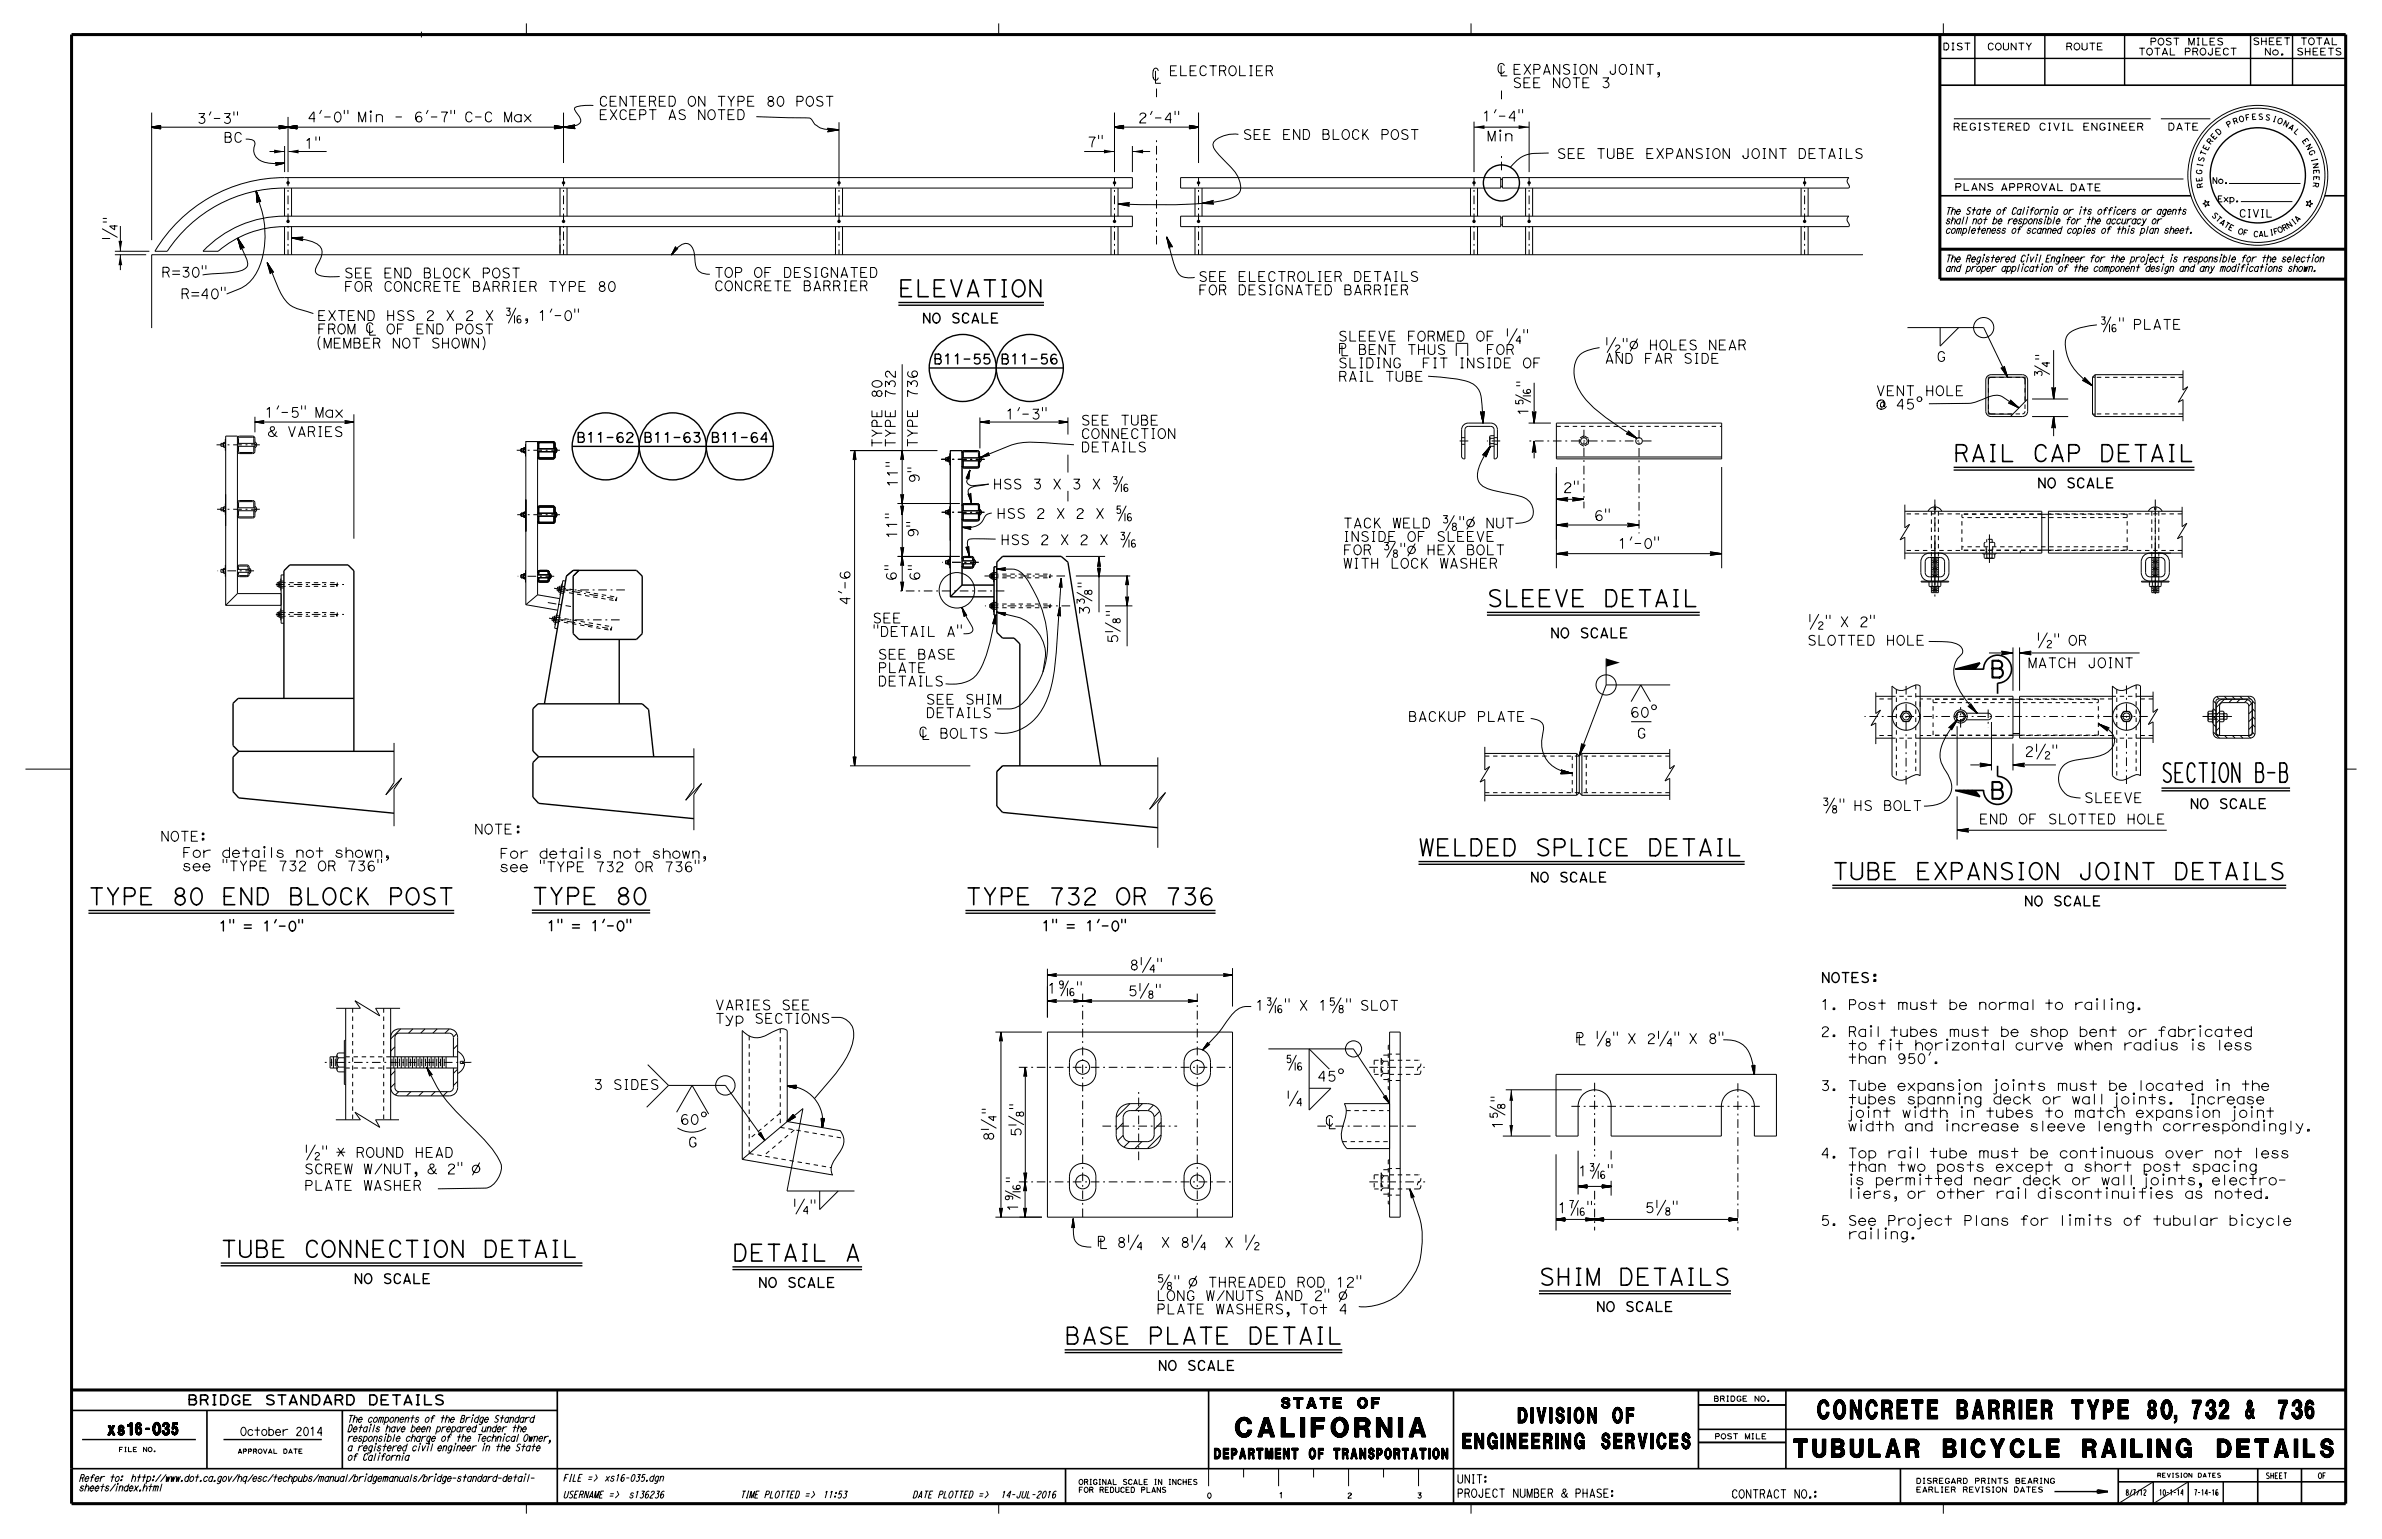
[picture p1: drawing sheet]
<svg xmlns="http://www.w3.org/2000/svg" width="432mm" height="279mm" viewBox="0 0 432 279" stroke-linecap="round" stroke-linejoin="round" font-family="sans-serif">
<defs><g id="words">
<g font-size="3.5">
<text x="391.8" y="141.8">SECTION B-B</text>
<text x="223.9" y="260.5">CALIFORNIA</text>
</g>
<text font-size="3.4" x="329.5" y="257.3">CONCRETE BARRIER TYPE 80, 732 &amp; 736</text>
<text font-size="3.3" x="325.1" y="264.2">TUBULAR BICYCLE RAILING DETAILS</text>
<g font-size="3">
<text x="162.8" y="53.8">ELEVATION</text>
<text x="354.1" y="83.7">RAIL CAP DETAIL</text>
<text x="269.5" y="110">SLEEVE DETAIL</text>
<text x="360.6" y="122.8">B</text>
<text x="360.6" y="144.8">B</text>
<text x="257.1" y="155.2">WELDED SPLICE DETAIL</text>
<text x="332.1" y="159.5">TUBE EXPANSION JOINT DETAILS</text>
<text x="16" y="164">TYPE 80 END BLOCK POST</text>
<text x="96.4" y="164">TYPE 80</text>
<text x="175" y="164">TYPE 732 OR 736</text>
<text x="40" y="228">TUBE CONNECTION DETAIL</text>
<text x="132.7" y="228.7">DETAIL A</text>
<text x="278.9" y="233">SHIM DETAILS</text>
<text x="192.9" y="243.7">BASE PLATE DETAIL</text>
</g>
<g font-size="2.8">
<text x="265.2" y="262.7">ENGINEERING SERVICES</text>
<text x="275.2" y="258">DIVISION OF</text>
</g>
<text font-size="2.2" x="19.5" y="260.2">xs16-035</text>
<g font-size="1.9">
<text x="232.3" y="255.3">STATE OF</text>
<text x="220.1" y="264.5">DEPARTMENT OF TRANSPORTATION</text>
</g>
<g font-size="1.8">
<text x="211.9" y="13.7">ELECTROLIER</text>
<text x="274.2" y="15.9">SEE NOTE 3</text>
<text x="274.2" y="13.5">EXPANSION JOINT,</text>
<text x="35.7" y="22.4">3’-3&quot;</text>
<text x="55.7" y="22.1">4’-0&quot; Min - 6’-7&quot; C-C Max</text>
<text x="108.5" y="21.7">EXCEPT AS NOTED</text>
<text x="108.5" y="19.3">CENTERED ON TYPE 80 POST</text>
<text x="206.3" y="22.3">2’-4&quot;</text>
<text x="268.6" y="22">1’-4&quot;</text>
<text x="40.5" y="25.8">BC</text>
<text x="55.2" y="26.9">1&quot;</text>
<text x="197" y="26.6">7&quot;</text>
<text x="225.3" y="25.3">SEE END BLOCK POST</text>
<text x="269.5" y="25.6">Min</text>
<text x="282.2" y="28.7">SEE TUBE EXPANSION JOINT DETAILS</text>
<text x="29.2" y="50.3">R=30&quot;</text>
<text x="62.3" y="52.8">FOR CONCRETE BARRIER TYPE 80</text>
<text x="62.3" y="50.4">SEE END BLOCK POST</text>
<text x="129.4" y="52.7">CONCRETE BARRIER</text>
<text x="129.4" y="50.3">TOP OF DESIGNATED</text>
<text x="217.2" y="53.5">FOR DESIGNATED BARRIER</text>
<text x="217.2" y="51">SEE ELECTROLIER DETAILS</text>
<text x="32.7" y="54.2">R=40&quot;</text>
<text x="167.1" y="58.6">NO SCALE</text>
<text x="57.2" y="63.1">(MEMBER NOT SHOWN)</text>
<text x="169.2" y="66">B11-55</text>
<text x="181.4" y="66">B11-56</text>
<text x="242.5" y="64.3">´ BENT THUS</text>
<text x="268.4" y="64.3">FOR</text>
<text x="290.9" y="65.9">AND FAR SIDE</text>
<text x="351" y="65.5">G</text>
<text x="242.5" y="69.1">RAIL TUBE</text>
<text x="242.5" y="66.7">SLIDING</text>
<text x="257.6" y="66.7">FIT INSIDE OF</text>
<text x="340" y="71.7">VENT HOLE</text>
<text x="47.9" y="75.7">1’-5&quot; Max</text>
<text x="159.9" y="72.3" transform="rotate(-90 159.9 72.3)">80</text>
<text x="162.3" y="72.3" transform="rotate(-90 162.3 72.3)">732</text>
<text x="166.3" y="72.3" transform="rotate(-90 166.3 72.3)">736</text>
<text x="182.2" y="76">1’-3&quot;</text>
<text x="195.9" y="77.1">SEE TUBE</text>
<text x="277" y="75.5" transform="rotate(-90 277 75.5)">1</text>
<text x="340" y="74.2">@ 45^</text>
<text x="48.5" y="79.2">&amp; VARIES</text>
<text x="104.5" y="80.2">B11-62</text>
<text x="116.6" y="80.2">B11-63</text>
<text x="128.8" y="80.2">B11-64</text>
<text x="159.9" y="81.2" transform="rotate(-90 159.9 81.2)">TYPE</text>
<text x="162.3" y="81.2" transform="rotate(-90 162.3 81.2)">TYPE</text>
<text x="166.3" y="81.2" transform="rotate(-90 166.3 81.2)">TYPE</text>
<text x="195.9" y="81.9">DETAILS</text>
<text x="195.9" y="79.5">CONNECTION</text>
<text x="162.7" y="88.4" transform="rotate(-90 162.7 88.4)">11&quot;</text>
<text x="166.6" y="87.6" transform="rotate(-90 166.6 87.6)">9&quot;</text>
<text x="283.3" y="89.3">2&quot;</text>
<text x="369.3" y="88.5">NO SCALE</text>
<text x="289" y="94.4">6&quot;</text>
<text x="162.6" y="97.8" transform="rotate(-90 162.6 97.8)">11&quot;</text>
<text x="166.4" y="97.5" transform="rotate(-90 166.4 97.5)">9&quot;</text>
<text x="243.4" y="98.2">INSIDE OF SLEEVE</text>
<text x="293.2" y="99.4">1’-0&quot;</text>
<text x="162.5" y="105.3" transform="rotate(-90 162.5 105.3)">6&quot;</text>
<text x="166.7" y="105.3" transform="rotate(-90 166.7 105.3)">6&quot;</text>
<text x="243.4" y="103">WITH LOCK WASHER</text>
<text x="154.1" y="109.8" transform="rotate(-90 154.1 109.8)">4’-6</text>
<text x="158.1" y="113">SEE</text>
<text x="197.5" y="111.6" transform="rotate(-90 197.5 111.6)">3</text>
<text x="158.1" y="115.4">&quot;DETAIL A&quot;</text>
<text x="159.1" y="119.5">SEE BASE</text>
<text x="202.6" y="116.7" transform="rotate(-90 202.6 116.7)">5</text>
<text x="281" y="115.7">NO SCALE</text>
<text x="327.6" y="117">SLOTTED HOLE</text>
<text x="159.1" y="124.4">DETAILS</text>
<text x="159.1" y="122">PLATE</text>
<text x="367.6" y="121.1">MATCH JOINT</text>
<text x="167.8" y="130.1">DETAILS</text>
<text x="167.8" y="127.7">SEE SHIM</text>
<text x="255.2" y="130.8">BACKUP PLATE</text>
<text x="295.5" y="130">60^</text>
<text x="296.7" y="133.8">G</text>
<text x="358.7" y="149.4">END OF SLOTTED HOLE</text>
<text x="377.8" y="145.5">SLEEVE</text>
<text x="396.9" y="146.6">NO SCALE</text>
<text x="29" y="152.5">NOTE:</text>
<text x="33" y="155.5">For details not shown,</text>
<text x="85.9" y="151.2">NOTE:</text>
<text x="90.5" y="155.6">For details not shown,</text>
<text x="33" y="157.9">see &quot;TYPE 732 OR 736&quot;</text>
<text x="90.5" y="158.1">see &quot;TYPE 732 OR 736&quot;</text>
<text x="277.3" y="159.9">NO SCALE</text>
<text x="366.9" y="164.2">NO SCALE</text>
<text x="39.6" y="168.8">1&quot; = 1’-0&quot;</text>
<text x="99.1" y="168.8">1&quot; = 1’-0&quot;</text>
<text x="188.8" y="168.8">1&quot; = 1’-0&quot;</text>
<text x="330.1" y="178.1">NOTES:</text>
<text x="129.6" y="185.5">Typ SECTIONS</text>
<text x="129.6" y="183.1">VARIES SEE</text>
<text x="330" y="183.1">1.</text>
<text x="334.9" y="183.1">Post must be normal to railing.</text>
<text x="330" y="187.9">2.</text>
<text x="334.9" y="190.4">to fit horizontal curve when radius is less</text>
<text x="334.9" y="187.9">Rail tubes must be shop bent or fabricated</text>
<text x="107.5" y="197.5">3 SIDES</text>
<text x="238.7" y="196">45^</text>
<text x="330" y="197.7">3.</text>
<text x="334.9" y="197.7">Tube expansion joints must be located in the</text>
<text x="334.9" y="192.8">than 950’.</text>
<text x="123.2" y="203.9">60^</text>
<text x="334.9" y="202.6">joint width in tubes to match expansion joint</text>
<text x="334.9" y="200.2">tubes spanning deck or wall joints.</text>
<text x="396.4" y="200.2">Increase</text>
<text x="124.7" y="208">G</text>
<text x="180.1" y="207" transform="rotate(-90 180.1 207)">8</text>
<text x="185.1" y="206.2" transform="rotate(-90 185.1 206.2)">5</text>
<text x="240.1" y="204.1">C</text>
<text x="272.4" y="204.8" transform="rotate(-90 272.4 204.8)">1</text>
<text x="330" y="210">4.</text>
<text x="334.9" y="210">Top rail tube must be continuous over not less</text>
<text x="334.9" y="205.1">width and increase sleeve length correspondingly.</text>
<text x="55.1" y="215.8">PLATE WASHER</text>
<text x="334.9" y="214.9">is permitted near deck or wall joints, electro-</text>
<text x="334.9" y="212.4">than two posts except a short post spacing</text>
<text x="184.5" y="219.8" transform="rotate(-90 184.5 219.8)">1</text>
<text x="334.9" y="217.3">liers, or other rail discontinuities as noted.</text>
<text x="208.7" y="226.2">X</text>
<text x="221.1" y="226.2">X</text>
<text x="330" y="222.2">5.</text>
<text x="334.9" y="224.6">railing.</text>
<text x="334.9" y="222.2">See Project Plans for limits of tubular bicycle</text>
<text x="64.1" y="232.7">NO SCALE</text>
<text x="137.4" y="233.4">NO SCALE</text>
<text x="209.6" y="238.2">PLATE WASHERS, Tot 4</text>
<text x="289.3" y="237.8">NO SCALE</text>
<text x="209.9" y="248.5">NO SCALE</text>
<text x="33.9" y="254.7">BRIDGE STANDARD DETAILS</text>
</g>
<g font-size="1.5">
<text x="43.5" y="260.3">October 2014</text>
<text x="264.1" y="268.9">UNIT:</text>
<text x="264.1" y="271.5">PROJECT NUMBER &amp; PHASE:</text>
<text x="313.8" y="271.6">CONTRACT NO.:</text>
</g>
<text font-size="1.4" x="405.9" y="39.4">CIVIL</text>
<g font-size="1.3">
<text x="354" y="23.6">REGISTERED CIVIL ENGINEER</text>
<text x="392.9" y="23.6">DATE</text>
<text x="354.3" y="34.5">PLANS</text>
<text x="362.6" y="34.6">APPROVAL</text>
<text x="375.2" y="34.6">DATE</text>
<text x="352.6" y="40.6">shall not be responsible for the accuracy or</text>
<text x="352.6" y="38.9">The State of California or its officers or agents</text>
<text x="352.6" y="47.5">The Registered Civil Engineer for the project is responsible for the selection</text>
<text x="352.6" y="42.3">completeness of scanned copies of this plan sheet.</text>
<text x="352.6" y="49.2">and proper application of the component design and any modifications shown.</text>
<text x="62.9" y="257.9">The components of the Bridge Standard</text>
<text x="62.9" y="263.1">a registered civil engineer in the State</text>
<text x="62.9" y="261.4">responsible charge of the Technical Owner,</text>
<text x="62.9" y="259.6">Details have been prepared under the</text>
<text x="14.3" y="268.6">Refer to:</text>
<text x="22.9" y="268.6">http://www.dot.ca.gov/hq/esc/techpubs/manual/bridgemanuals/bridge-standard-detail-</text>
<text x="62.9" y="264.8">of California</text>
<text x="102" y="268.6">FILE =&gt;</text>
<text x="109.5" y="268.6">xs16-035.dgn</text>
<text x="14.3" y="270.4">sheets/index.html</text>
<text x="102" y="271.6">USERNAME =&gt;</text>
<text x="113.9" y="271.6">s136236</text>
<text x="134.1" y="271.6">TIME PLOTTED =&gt;</text>
<text x="149.1" y="271.6">11:53</text>
<text x="165.4" y="271.6">DATE PLOTTED =&gt;</text>
<text x="181.3" y="271.6">14-JUL-2016</text>
</g>
<g font-size="1.2">
<text x="352.1" y="9.1">DIST</text>
<text x="360.2" y="9.1">COUNTY</text>
<text x="374.4" y="9.1">ROUTE</text>
<text x="387.6" y="10">TOTAL PROJECT</text>
<text x="389.7" y="8.2">POST MILES</text>
<text x="408.3" y="8.1">SHEET</text>
<text x="410.4" y="10">No.</text>
<text x="416.3" y="10">SHEETS</text>
<text x="416.9" y="8.1">TOTAL</text>
</g>
<g font-size="1.1">
<text x="401" y="33.3">No.</text>
<text x="401.9" y="36.6">Exp.</text>
<text x="410.7" y="268.1">SHEET</text>
<text x="420.2" y="268.1">OF</text>
<text x="385.3" y="271.1">8/7/12</text>
<text x="391.4" y="271.1">10-1-14</text>
<text x="397.7" y="271.1">7-14-16</text>
</g>
<g font-size="1">
<text x="403.9" y="23.2" transform="rotate(-31 403.9 23.2)">P</text>
<text x="405" y="22.6" transform="rotate(-20 405 22.6)">R</text>
<text x="406" y="22.2" transform="rotate(-15 406 22.2)">O</text>
<text x="407.1" y="21.9" transform="rotate(-10 407.1 21.9)">F</text>
<text x="408.2" y="21.7" transform="rotate(-4 408.2 21.7)">E</text>
<text x="409.3" y="21.7" transform="rotate(1 409.3 21.7)">S</text>
<text x="410.5" y="21.7" transform="rotate(12 410.5 21.7)">S</text>
<text x="411.8" y="22" transform="rotate(17 411.8 22)">I</text>
<text x="412.7" y="22.2" transform="rotate(22 412.7 22.2)">O</text>
<text x="413.7" y="22.7" transform="rotate(28 413.7 22.7)">N</text>
<text x="414.7" y="23.2" transform="rotate(33 414.7 23.2)">A</text>
<text x="415.7" y="23.9" transform="rotate(44 415.7 23.9)">L</text>
<text x="399.4" y="29.5" transform="rotate(-74 399.4 29.5)">S</text>
<text x="399.7" y="28.4" transform="rotate(-69 399.7 28.4)">T</text>
<text x="400.2" y="27.4" transform="rotate(-63 400.2 27.4)">E</text>
<text x="400.7" y="26.3" transform="rotate(-53 400.7 26.3)">R</text>
<text x="401.4" y="25.4" transform="rotate(-47 401.4 25.4)">E</text>
<text x="402.1" y="24.6" transform="rotate(-42 402.1 24.6)">D</text>
<text x="417.3" y="25.5" transform="rotate(55 417.3 25.5)">E</text>
<text x="417.9" y="26.4" transform="rotate(60 417.9 26.4)">N</text>
<text x="418.4" y="27.4" transform="rotate(65 418.4 27.4)">G</text>
<text x="419" y="28.8" transform="rotate(76 419 28.8)">I</text>
<text x="419.2" y="29.6" transform="rotate(81 419.2 29.6)">N</text>
<text x="399.1" y="31.7" transform="rotate(-85 399.1 31.7)">G</text>
<text x="399.2" y="32.9" transform="rotate(-96 399.2 32.9)">E</text>
<text x="399.2" y="30.4" transform="rotate(-79 399.2 30.4)">I</text>
<text x="399.4" y="34" transform="rotate(-101 399.4 34)">R</text>
<text x="419.4" y="33" transform="rotate(98 419.4 33)">R</text>
<text x="419.4" y="30.7" transform="rotate(87 419.4 30.7)">E</text>
<text x="419.4" y="31.9" transform="rotate(92 419.4 31.9)">E</text>
<text x="400.8" y="39.1" transform="rotate(46 400.8 39.1)">S</text>
<text x="401.5" y="39.8" transform="rotate(41 401.5 39.8)">T</text>
<text x="402.2" y="40.4" transform="rotate(37 402.2 40.4)">A</text>
<text x="403" y="41" transform="rotate(32 403 41)">T</text>
<text x="403.8" y="41.5" transform="rotate(27 403.8 41.5)">E</text>
<text x="414" y="41.9" transform="rotate(-29 414 41.9)">R</text>
<text x="414.9" y="41.5" transform="rotate(-34 414.9 41.5)">N</text>
<text x="415.9" y="40.8" transform="rotate(-38 415.9 40.8)">I</text>
<text x="416.4" y="40.4" transform="rotate(-43 416.4 40.4)">A</text>
<text x="405.6" y="42.3" transform="rotate(18 405.6 42.3)">O</text>
<text x="406.5" y="42.6" transform="rotate(13 406.5 42.6)">F</text>
<text x="408.4" y="42.9" transform="rotate(4 408.4 42.9)">C</text>
<text x="409.4" y="42.9" transform="rotate(-1 409.4 42.9)">A</text>
<text x="410.4" y="42.9" transform="rotate(-6 410.4 42.9)">L</text>
<text x="411.5" y="42.7" transform="rotate(-10 411.5 42.7)">I</text>
<text x="412.3" y="42.5" transform="rotate(-15 412.3 42.5)">F</text>
<text x="413.1" y="42.3" transform="rotate(-24 413.1 42.3)">O</text>
<text x="310.6" y="254.1">BRIDGE NO.</text>
<text x="310.8" y="260.9">POST MILE</text>
<text x="347.3" y="269">DISREGARD PRINTS BEARING</text>
<text x="347.3" y="270.6">EARLIER REVISION DATES</text>
</g>
<g font-size=".9">
<text x="195.5" y="269.2">ORIGINAL SCALE IN INCHES</text>
<text x="195.5" y="270.6">FOR REDUCED PLANS</text>
<text x="218.7" y="271.6">0</text>
<text x="231.8" y="271.6">1</text>
<text x="244.2" y="271.6">2</text>
<text x="256.9" y="271.6">3</text>
</g>
<g font-size=".8">
<text x="21.5" y="263.2">FILE NO.</text>
<text x="43" y="263.5">APPROVAL DATE</text>
<text x="391" y="267.9">REVISION DATES</text>
</g>
</g></defs>
<g fill="none" stroke="#000" stroke-width=".18">
<path d="M62.4 20v.6M63.1 20v.6M76.4 5.7v1.1M81.7 20v.6M82.4 20v.6M95.4 4.2v2.1M107.6 19.1h-1.9a2.36 2.36 0 0 0-1.5 .5 2.47 2.47 0 0 0 .8 1.6 .86 .86 0 0 1-.1 1.3l-1.5 .5-1.2 .1M181 4.2v2.1M209.5 12.9v2.2h.9M210 12.8a.45 .45 0 0 0-.5-.4 .45 .45 0 0 0-.4 .4 1.6 1.6 0 0 0 .3 1.7h.3l.3-.4M266.7 4.2v2.1M271.2 19.9l-.3 .6"/>
<path d="M272.1 12v1.8h1.1M272.7 11.9a.61 .61 0 0 0-.8-.4 .61 .61 0 0 0-.3 .8 .68 .68 0 0 0 .1 .8 .68 .68 0 0 0 .8 .1l.2-.2M275.4 19.8v.7M276 19.8v.7M352.3 4.2v2.1M18.7 39.6h.6M27.5 20.4v23.1M27.5 23.1h76.6M38.2 20.3l-.3 .6M42.4 20.3v.6M43 20.3v.6M44.5 25.2a1.45 1.45 0 0 1 1.7 .6v.2a2.43 2.43 0 0 0 2.2 3.5l1.9 .2 1.3-.1"/>
<path d="M46.4 34.6l.7 1.9M46.4 34.6l.9 2-.2-.1M46.4 34.6l.3 2M46.4 34.6l.4 1.9M46.4 34.6l.8 2M46.4 34.6l.5 1.9M46.4 34.6l.3 2.1M46.4 34.6l.6 1.9M46.4 34.6l.2 2.1 .1-.1M46.6 35.6a17.4 17.4 0 0 1 0 13.6 7 7 0 0 1-4.6 3.7l-.9 .4M46.9 36.5l-.2 .1M46.9 36.5h.2"/>
<path d="M48.9 27.5h2.7M49.9 29.5l1.7 .1M50 29.6l.1 .1M50.1 29.7l-.1 .2M51.6 39.2h153.7v1.9h-153.7M51.6 34.1v5.1M51.6 29.6l-1.5 .1M51.6 39.2a20.4 20.4 0 0 0-14.8 6.4h2.7M51.6 26.5v4.7M51.6 29.6l-1.7 .4 .1-.1M51.6 29.6h-1.6M51.6 29.6l-1.6 .1"/>
<path d="M51.6 29.6l-1.6 .3M51.6 29.6l-1.5 .2M51.6 29.6l-1.7-.1 .1 .1M52.2 21.2v10M52.3 27.5h6.9M52.8 34.1v5.1M57.3 24.8v.6M57.9 24.8v.6M58.3 20l-.3 .6M67.2 20.8v1.3M77.6 20l-.3 .6M101.5 34.1v5.1"/>
<path d="M102.2 23.1l2.1 .2-.1-.1M102.2 23.1l2 .1M102.2 20.4v9.2M102.8 34.1v5.1M104 23l.2 .2M104 23l-1.8 .1M104 23l.2-.4-2 .5M104.1 22.9l-1.9 .2M104.1 22.8l-1.9 .3M104.2 22.7l-2 .4M137.1 21.2l9.5 .2 .5 .2a3.8 3.8 0 0 0 3.8 1.9h1.2M150 23.3l2.1 .2"/>
<path d="M150.1 23.4l2 .1M150.2 23.5h1.9M150.2 23.6l-.1 .2M151.5 34.1v5.1M152.1 23.5l-2.1-.3 .2 .4M152.1 23.5l-1.9 .1M152.1 22.2v10M152.1 23.5l-2.1 .4 .1-.1M152.1 23.5l-2 .3M152.1 23.5l-1.9 .2M152.7 34.1v5.1M196.5 27.5h5.5"/>
<path d="M199.2 24.5v.7M199.8 24.5v.7M201.4 34.1v5.1M202 20.4v10.8M202 23h15.3M202.7 34.1v5.1M202.7 37l1.9 .2M202.7 37l1.9 .1M202.7 37l2 .3M202.7 37l2.1 .4-.2-.2M204.6 37.1v.1M204.6 37h-1.9"/>
<path d="M204.7 36.9l-.1 .2M204.7 36.9l.1-.2-2.1 .3M204.7 36.9l-2 .1M204.7 36.8l-2 .2M205.3 26.5v4.7M205.3 27.5h3.2M208.9 20.2l-.3 .6M213 20.2v.6M213.7 20.2v.6M214 32.2h58v1.9h-58zM214 39.2h58v1.9h-58zM216.6 34.1v5.1"/>
<path d="M217.3 20.4v9.2M217.9 34.1v5.1M217.9 36.9h2.1M219.8 36.7l-1.9 .2M219.8 36.7l.1 .2M219.8 36.6l-1.9 .3M219.9 36.8l-2 .1M219.9 36.5l.1-.2-2.1 .6M219.9 36.5l-2 .4M219.9 36.5l-.1 .2M219.9 36.9h-2M219.9 36.9l.1 .1-2.1-.1"/>
<path d="M219.9 36.4l-2 .5M224.5 24.4a5.2 5.2 0 0 0-4.5 1.4 1.85 1.85 0 0 0 .8 2.1l.8 .8a12.6 12.6 0 0 1 3 3.7l.3 1.3a1.71 1.71 0 0 1-1.1 2 21.7 21.7 0 0 1-8.3 1.3l-5.5 .1-7.3-.1M266.6 34.1v5.1M267.2 22.1v9.1M267.2 23.1h10M267.8 34.1v5.1M272 24.3v1.3M272 39.5h.3M272 33.8h.3M272 32.5h.3M272.3 32.2h62.9a.88 .88 0 0 0 0 1.4l.1 .2-.1 .3h-62.9zM272.3 39.2h62.8a.88 .88 0 0 0 .1 1.3v.3l-.1 .3h-62.8z"/>
<path d="M276.6 34.1v5.1M277.2 22.1v9.1M277.8 34.1v5.1M280.7 27.7l-.7 .1a7.3 7.3 0 0 0-4.3 .8l-1.9 1.7M326.5 34.1v5.1M327.8 34.1v5.1M354.2 21.5h35.7M354.2 32.5h41.6M367.6 38l-.2 .9M370.8 39.7l-.2 .9M372 38l-.3 .9M377.2 38l-.2 .9"/>
<path d="M383.4 38l-.2 .9M391.7 21.5h9M399.7 36.3l.3 .4 .4-.2-.2 .4 .3 .4-.5-.2-.2 .4v-.4l-.5-.2 .4-.1zM404.1 33.3h12.9M406.2 36.6h9.4M418.1 36.5l.4 .2 .3-.4v.5l.4 .1-.4 .2v.4l-.3-.3-.4 .1 .3-.4zM18.6 43.2h1.3M18.6 41.5l2.7 1.5M18.7 40.3h.6M20.8 40.9v.7l-.9-.5 1.4-.1M20.8 46.2h5.7M20.8 45.6h6.3"/>
<path d="M21.8 41v4.6M21.8 46.2v2.8M32.4 40a27.3 27.3 0 0 1 19.2-7.8h153.7v1.9h-153.7a25.5 25.5 0 0 0-21.3 11.5h-2.2l2-3zM36.7 48.2v.6M37.3 48.2v.6M40.1 52.1v.6M40.8 52.1v.6M43.1 43.2l.8 1.7M43.1 43.2l.6 1.9M43.1 43.2l1.2 1.7h-.2M43.1 43.2l.7 1.8M43.1 43.2l1.1 1.7"/>
<path d="M43.1 43.2l.9 1.7M43.1 43.2l1 1.7M43.1 43.2l.5 2 .1-.1M43.6 44.4l.8 1.8a2.67 2.67 0 0 1 .4 2.1 3.3 3.3 0 0 1-2.5 1.1l-5.6 .5M43.9 44.9h.2M43.9 44.9l-.2 .2M48.4 47.6l1 1.8M48.4 47.6l.6 2.1 .1-.2M48.4 47.6l.8 1.7M48.4 47.6l.7 2M48.4 47.6l.9 1.8M48.4 47.6l1.2 1.8-.4-.1"/>
<path d="M48.4 47.6l.7 1.9M48.4 47.6l.8 1.8M48.4 47.6l1.1 1.8M48.7 48.1a37.3 37.3 0 0 0 3.1 6.4 6.1 6.1 0 0 0 3.7 1.9l1.3 .5M49.2 49.3l-.1 .2M51.6 41.1v5.1M51.6 41.1a18.4 18.4 0 0 0-12.1 4.5M52.8 43.1l1.9 .2M52.8 43.1l2.1 .5M52.8 43.1l2.1 .6-.1-.2M52.8 43.1l2 .1M52.8 43.1a8.8 8.8 0 0 1 5.2 1.5 2.31 2.31 0 0 1-.1 2.8l-.3 .4a1.61 1.61 0 0 0-.2 1.8 4 4 0 0 0 2.8 .6l1.4-.1"/>
<path d="M52.8 41.1v5.1M52.8 43.1l2 .4M52.8 43.1l2 .3M54.7 43.3l.1 .2M54.8 43.1l.2-.1-2.2 .1M54.8 43.1h-2M54.8 43.1l-.1 .2M54.9 43l-2.1 .1M57.8 57.2h.7M57.8 59.7h.7M58.8 56.3h-1v1.8h1.1M58.8 58.7h-1v1.8"/>
<path d="M59.6 59.6h.7l.4 .9M59.6 56.3l1.2 1.8M60.3 59.6a.45 .45 0 0 0 .4-.4 .45 .45 0 0 0-.4-.4h-.7v1.7M60.8 56.3l-1.2 1.8M61.4 56.3h1.2M61.5 58.9a.67 .67 0 0 1 .8 0 .67 .67 0 0 1 .3 .7 .71 .71 0 0 1-.7 .9 .71 .71 0 0 1-.6-.9zM62 56.3v1.8M63.1 57.2h.8M64.2 56.3h-1.1v1.8h1.2M66.1 56.3v1.8l-1.2-1.8v1.8M66.7 56.3h.6a1.01 1.01 0 0 1 0 1.8h-.6zM67 59v1.8h1.1"/>
<path d="M67.6 58.9a.61 .61 0 0 0-.8-.3 .61 .61 0 0 0-.3 .7 .68 .68 0 0 0 .1 .8 .68 .68 0 0 0 .8 .1l.2-.2M70.3 57.2h1.1M70.3 56.3v1.8M70.4 58.9a.67 .67 0 0 1 .8 0 .67 .67 0 0 1 .3 .7 .71 .71 0 0 1-.7 .9 .71 .71 0 0 1-.6-.9zM71.4 56.3v1.8M72.1 59.7h.7M73.1 58.7h-1v1.8M73.2 56.5a.59 .59 0 0 0-.7-.2 .59 .59 0 0 0-.3 .6l.5 .3a.48 .48 0 0 1 .5 .3 .48 .48 0 0 1-.2 .6h-.5l-.4-.2M75 56.5a.59 .59 0 0 0-.7-.2 .59 .59 0 0 0-.4 .6l.6 .3a.48 .48 0 0 1 .5 .3 .48 .48 0 0 1-.2 .6h-.5l-.4-.2M75.6 59.7h.8M76.7 58.8h-1.1v1.7h1.1M77.5 56.7a.49 .49 0 0 1 .7-.4 .49 .49 0 0 1 .2 .8l-.7 .5-.2 .5h1"/>
<path d="M78.5 58.8v1.7l-1.1-1.7v1.7M79.2 58.7h.6a1.01 1.01 0 0 1-.1 1.8h-.5zM81 56.3l1.2 1.8M82.2 56.3l-1.2 1.8M82.8 59.7h.7a.46 .46 0 0 0 .4-.5 .46 .46 0 0 0-.4-.4h-.7v1.7M84.6 56.7a.49 .49 0 0 1 .7-.4 .49 .49 0 0 1 .2 .8l-.6 .5-.3 .5h1.1M84.7 58.9a.67 .67 0 0 1 .8 0 .67 .67 0 0 1 .3 .7 .71 .71 0 0 1-.7 .9 .71 .71 0 0 1-.7-.9zM87.4 58.9a.59 .59 0 0 0-.7-.2 .59 .59 0 0 0-.3 .6l.5 .3a.48 .48 0 0 1 .5 .3 .48 .48 0 0 1-.2 .6h-.5l-.4-.2M88.1 58.8h1.2M88.2 56.3l1.1 1.8M88.7 58.8v1.7M89.3 56.3l-1.1 1.8"/>
<path d="M91.8 55.9h.7l-.2 .4-.2 .1a.41 .41 0 0 1 .4 .5 .41 .41 0 0 1-.7 .2M93.3 57.2v1.4M93.5 55.9l-1.3 2.7M94.3 57.3l-.2-.1a.83 .83 0 0 0 0 1.4l.2-.1a.35 .35 0 0 0 .1-.5 .35 .35 0 0 0-.6 0v.2M95.3 57.8h.3v.3h-.3zM95.6 58.1v.2l-.3 .3M97.9 56.7l.5-.4v1.8M100 56l-.3 .6M100.6 57.2h1.1M101.5 41.1v5.1M102.7 56.5a.61 .61 0 0 1 .7 0 .61 .61 0 0 1 .2 .7 .63 .63 0 0 1-.2 .8 .63 .63 0 0 1-.8-.1 1.2 1.2 0 0 1 .1-1.4zM102.8 41.1v5.1"/>
<path d="M104.2 56v.6M104.8 56v.6M121.7 46.2a4.1 4.1 0 0 1 2.6-2.1 2 2 0 0 1 1.6 2.3l.1 .6a2.37 2.37 0 0 0 2.7 2.7M122.5 44.8l-.8 1.4M122.5 44.8l.1 .2M122.5 44.8v-.1l-.8 1.5M122.6 44.9l-.9 1.3M122.6 45l-.9 1.2M122.6 45h.3l-1.2 1.2M122.7 45l-1 1.2M122.8 45l-1.1 1.2M151.5 41.1v5.1"/>
<path d="M152.7 41.1v5.1M201.4 41.1v5.1M202.7 41.1v5.1M211.5 43l1 1.8M211.5 43l.7 1.7M211.5 43l.6 1.8M211.5 43l.4 2 .3-.3M211.5 43l.9 1.7M211.5 43l.8 1.7M211.5 43l.5 2M211.5 43l1.1 1.8-.4-.1M211.5 43l.6 1.9"/>
<path d="M211.8 43.8l.7 3a6.9 6.9 0 0 0 1.4 3.1l1.1 .4h1.6M216.6 41.1v5.1M217.9 41.1v5.1M266.6 41.1v5.1M267.8 41.1v5.1M272 40.8h.3M273.3 59.6v1.3M275 59.6l-1.5 2.7M276.2 59.7v.7M276.6 41.1v5.1M276.9 59.7v.7M277.8 41.1v5.1"/>
<path d="M326.5 41.1v5.1M327.8 41.1v5.1M337.7 46.2h-310.2v13.3M345.8 59.4h13.8l4.3 9M351.7 59.4v3.4l3.4-3.4M359.6 46.6l-.2 .9M366.7 48.3l-.2 .9M367.6 46.6l-.2 .9M369.2 46.6l-.2 .9M370.1 48.3l-.2 .9M374 46.6l-.2 .9M377.9 41.4l-.2 .9"/>
<path d="M380.1 58.9a8.5 8.5 0 0 0-5.2 1.7 4.1 4.1 0 0 0-.2 3.8 10.3 10.3 0 0 0 4.6 5.6M381 57.5h.6l-.2 .4-.2 .1a.41 .41 0 0 1 .4 .5 .41 .41 0 0 1-.6 .2M382.4 58.8v1.4M382.6 57.5l-1.3 2.7M383.5 58.9l-.3-.1a.83 .83 0 0 0 0 1.4l.2-.1a.35 .35 0 0 0 .1-.5 .35 .35 0 0 0-.5 0l-.1 .2M384.2 57.6v.6M384.9 57.6v.6M385.9 41.4l-.2 .9M386.9 58.8h.7a.46 .46 0 0 0 .5-.4 .46 .46 0 0 0-.4-.5h-.8v1.8M388.8 57.9v1.8h1M389.4 46.6l-.4 1.2-.2 .1M390.5 59.7l.6-1.8 .6 1.8"/>
<path d="M390.6 59.3h.9M392.1 48.3l-.2 .9M392.3 57.9h1.2M392.9 57.9v1.8M393.7 46.6l-.2 .9M394 58.8h.8M395.1 57.9h-1.1v1.8h1.2M402.6 46.6l-.2 .9M405.8 48.3l-.2 .9M407.4 48.3l-.2 .9M410.9 48.3l-.3 .9M419.3 46.6l-.2 .9"/>
<path d="M40.9 79.6v2.1M43 79.5l.1-.2 .3-.2h2.6l.2 .4v2.3l-.2 .4h-.2h-2.4l-.3-.2-.1-.2M46.2 76.5l1.6 .2M46.2 76.5l1.7 .3-.1-.1M46.2 76.5h17.9M46.2 75.6v2.8M46.2 76.5l1.5 .1M47.7 76.5h-1.5M47.8 76.4l.1-.2-1.7 .3M47.8 76.4l-1.6 .1M47.8 76.4v.3M47.8 76.3l-1.6 .2"/>
<path d="M50.5 73.6l-.3 .6M54.7 73.6v.6M55.3 73.6v.6M58 61a2.24 2.24 0 0 0 0 2.4M62.5 76.3l1.6 .2M62.6 76.4l1.5 .1M62.6 76.4l-.1-.2 1.6 .3M62.6 76.4v.3M62.6 76.5h1.5M63.1 60.5v-1.7l.6 1.7 .6-1.7v1.7M64.1 75.1v22.6M64.1 76.5l-1.6 .3 .1-.1"/>
<path d="M64.1 76.5l-1.6 .2M64.1 76.5l-1.5 .1M64.1 76.5l-1.5 .2M87.6 61a2.24 2.24 0 0 1 0 2.4M163.5 66v41.1M177.6 76.5h16M177.6 75.7v5.6M177.7 76.5l1.7 .3-.1-.1M177.7 76.5l1.7 .2M177.7 76.5l1.6 .2M177.7 76.5l1.6 .1M179.3 76.5h-1.6"/>
<path d="M179.3 76.4l.1-.2-1.7 .3M179.3 76.4l-1.6 .1M179.3 76.4v.3M179.4 76.3l-1.7 .2M184.8 73.9l-.3 .6M189 73.9v.6M189.6 73.9v.6M192 76.3l1.6 .2M192 76.4l-.1-.2 1.7 .3M192 76.4v.3M192 76.4l1.6 .1M192.1 76.5h1.5"/>
<path d="M193.6 76.5l-1.5 .1M193.6 76.5l-1.6 .2M193.6 75.7v3.1M193.6 76.5l-1.7 .3 .1-.1M242.8 63.2h.8a.45 .45 0 0 0 .4-.5 .45 .45 0 0 0-.4-.4h-.8v1.8M243.3 62.7v1.8h1M243.9 60.2a.59 .59 0 0 0-.6-.2 .59 .59 0 0 0-.4 .6l.6 .3a.48 .48 0 0 1 .5 .3 .48 .48 0 0 1-.2 .6h-.5l-.4-.2M244.7 60v1.8h1.1M246.4 61h.8M247.5 60h-1.1v1.8h1.2M248.2 61h.8M249.3 60h-1.1v1.8h1.1"/>
<path d="M250 60l.6 1.8 .6-1.8M251.8 61h.7M252.8 60h-1v1.8h1.1M255.3 60.9h.8M256.4 60h-1.1v1.8M257.3 60.2a.67 .67 0 0 1 .8 0 .67 .67 0 0 1 .3 .7 .71 .71 0 0 1-.7 .9 .71 .71 0 0 1-.7-.9zM258.9 68.2l5.8 .6a3.9 3.9 0 0 1 3.7 2.9l.5 5M258.9 60.9h.7l.4 .9M259.6 60.9a.45 .45 0 0 0 .4-.4 .45 .45 0 0 0-.4-.5h-.7v1.8M260.6 61.8v-1.8l.7 1.8 .6-1.8v1.8M262.5 61h.7M263.5 60h-1v1.8h1.1"/>
<path d="M264.3 60h.5a1.01 1.01 0 0 1 0 1.8h-.5zM265.2 77.2l.6-.4 .4-.1h4a1.2 1.2 0 0 1 1.2 1.2v5l-.3 .3h-.3v-5.3a.6 .6 0 0 0-.6-.6h-4a.6 .6 0 0 0-.6 .6v5.3h-.3l-.3-.3v-5zM266.1 64.5v-2.2h-2.1v2.2M268 60.2a.67 .67 0 0 1 .8 0 .67 .67 0 0 1 .2 .7 .71 .71 0 0 1-.6 .9 .71 .71 0 0 1-.7-.9zM268.5 74.7l.4 2M268.5 74.7l-.1-.1 .5 2.1M268.5 74.7l.2 .1M268.6 74.8l.3 1.9M268.7 74.8l.2 1.9M268.8 74.8l.1 1.9M268.9 74.7v2M268.9 74.7l.2-.1-.2 2.1"/>
<path d="M268.9 74.7l-.2 .1M269 74.7l-.1 2M269.6 60.9h.7M270 79.2v1.5M270.2 79.5l-.1 .5 .1 .4M270.2 79.5h.6M270.6 60h-1v1.8M270.8 79h-.6l-.1 .1 .1 .4M274.8 72.6v.6h.6a.43 .43 0 0 1 0-.6 .43 .43 0 0 1 .7 .1v.3l-.2 .2M274.8 71.6l2.7 1.3M274.9 69.3h.6M274.9 69.9h.6"/>
<path d="M275.6 61.8h-.7l.5-.8 .1 1.3M276.1 71.8h1.4M276.2 70.7l-.1 .3a.83 .83 0 0 0 1.4 0l-.1-.3a.35 .35 0 0 0-.5 0 .35 .35 0 0 0 0 .5l.2 .1M277.1 76.7h4M277.8 74.7l.3 2M277.9 74.7l-.1-.1 .3 2.1M277.9 74.7l.2 2M277.9 74.7l.2 .1 .2-.1M278 74.8l.1 1.9M278.1 69.4v7.3M278.1 80v3.1M278.1 80l.4 2.1-.2-.2"/>
<path d="M278.1 80l-.2 1.9M278.1 80l-.1 1.9M278.1 80l.3 2M278.1 80l.1 1.9M278.1 80v1.8M278.1 80l.2 1.9M278.1 80l-.3 2M278.1 80l-.4 2.1 .2-.2M278.2 74.8l-.1 1.9M278.3 74.7l.2-.1-.4 2.1M278.3 74.7l-.2 2M278.4 74.7l-.3 2"/>
<path d="M282.1 76.7h30v6.5h-30zM290 63a6.8 6.8 0 0 0-3.7 1.4 5.8 5.8 0 0 0 .3 6.9 19.1 19.1 0 0 0 5.8 5.3l4.3 2.9M291.3 61.2v1.3M292.9 62.8a.38 .38 0 0 1 .4-.2 .38 .38 0 0 1 .3 .4l-.7 .7v.2h.7M292.9 61.2l-1.5 2.7M294.3 61.3v.7M294.9 78.6l1.8 .9M294.9 61.3v.7M295 78.6l1.7 .9M295.1 78.5l1.6 1M295.1 78.5l-.3 .2 1.9 .8M295.1 78.3l1.6 1.2"/>
<path d="M295.1 78.4l1.6 1.1M295.1 78.3v-.2l1.6 1.4M295.1 78.3v.2M295.1 78.2l1.6 1.3M296.8 61.5l-1.3 2.2M299.2 61.7v1.7M299.2 62.6h1M300.2 61.7v1.7M301.2 61.8a.67 .67 0 0 1 .8 0 .67 .67 0 0 1 .2 .7 .71 .71 0 0 1-.6 1 .71 .71 0 0 1-.7-1zM302.8 61.7v1.7h1.1M304.6 62.6h.7M305.6 61.7h-1v1.8h1.1"/>
<path d="M307.4 61.8a.59 .59 0 0 0-.6-.2 .59 .59 0 0 0-.4 .6l.5 .3a.48 .48 0 0 1 .6 .3 .48 .48 0 0 1-.3 .6h-.4l-.4-.2M311 61.7v1.8l-1.1-1.8v1.8M311.7 62.6h.7M312.7 61.7h-1v1.8h1.1M313.5 63.5l.6-1.8 .5 1.8M313.6 63h.9M315.2 62.5h.8l.4 1M316 62.5a.45 .45 0 0 0 .4-.4 .45 .45 0 0 0-.4-.4h-.8v1.8M349.7 73.2h4.8a9.7 9.7 0 0 0 6-1.2 2.98 2.98 0 0 1 3.6 .7l1.9 1.3M360 74.6a.95 .95 0 0 0 .9 .9h5.7M360 74.6v-5.7a.95 .95 0 0 1 .9-1h5.7a.95 .95 0 0 1 1 1v5.7a.95 .95 0 0 1-1 .9M362.8 66.7l1.1 1.7"/>
<path d="M362.9 66.7h-.2l1.2 1.7M362.9 66.7l1 1.7M363 66.7l.9 1.7M363.2 66.6l.7 1.8M363.2 66.5l.1-.1 .6 2M363.2 66.5l.7 1.9M363.2 66.5l-.1 .2h-.2M363.3 66.5l.6 1.9M364.1 73l1.9 1M364.2 73l-.2 .1 2 .9M364.2 73l1.8 1M364.3 73l1.7 1"/>
<path d="M364.4 72.9v-.4l1.6 1.5M364.4 72.9l1.6 1.1M364.4 72.9l-.2 .1M364.4 72.8l1.6 1.2M364.4 72.7l1.6 1.3M364.4 72.6l1.6 1.4M367.1 72.8v-4.4h-6.7v6.7h4.5M367.6 72.3l-3.2 3.2M368.4 75.5h6.5M368.4 72.3h6.5M368.8 68.1v-.7l.4 .2 .1 .2a.44 .44 0 0 1 .6-.5 .44 .44 0 0 1 .1 .8M368.8 66.3l2.7 1.6"/>
<path d="M369 64.4h.6M369 65.1h.6M371.1 65.7v.8l-.9-.6 1.3-.1M372 70.3l.3 2M372.1 77.5l.2-.1 .1 .1M372.1 70.4l-.2-.2 .4 2.1M372.1 70.4l.2 1.9M372.1 70.4l.2 .1 .2-.1M372.2 70.4l.1 1.9M372.3 75.5l.1 2M372.3 75.5l-.3 2.1M372.3 63.5v8.8"/>
<path d="M372.3 75.5v3.6M372.3 75.5l-.4 2.1 .2-.1M372.3 75.5l.3 2.1-.2-.1M372.3 75.5l-.2 2M372.3 75.5l-.1 2M372.3 75.5l.2 2.1M372.4 70.4l-.1 1.9M372.5 70.4l.1-.2-.3 2.1M372.5 70.4l-.2 1.9M372.5 70.3l-.2 2M377.5 68.9l1.8 1.1M377.6 68.9l-.2 .1 1.9 1"/>
<path d="M377.6 68.9l1.7 1.1M377.7 68.8l1.6 1.2M377.8 68.8l1.5 1.2M377.8 68.8l-.2 .1M377.8 68.7l1.5 1.3M377.9 68.6v-.2l1.4 1.6M377.9 68.6l-.1 .2M377.9 68.6l1.4 1.4M377.9 68.5l1.4 1.5M379.3 68.4h.5M379.3 75.1h.5M379.3 68.4v6.7"/>
<path d="M379.3 75.1l.5 .4M379.8 75.5h15.9M379.8 67.9h15.9M379.8 67.9v7.6M379.8 67.9l-.5 .5M395.7 67.1v3.6l.9-.6-1.7 2.8 .8-.4v3.9M40.5 80.4h-.5v.5h.5M40.5 80.3v.7M40.5 92v.7M40.5 92.1h-.5v.5h.5M40.6 80.9l-.1 .2h.3M40.6 80.4v.5"/>
<path d="M40.6 92.6l-.1 .1 .3 .1M40.6 92.1v.5M40.6 80.9h.2M40.6 80.4h.2M40.6 92.6h.2M40.6 92.1h.2M40.8 80.2l-.3 .1 .1 .1M40.8 91.9h-.3l.1 .2M40.9 91.3v2.1M43 80.4h3.2M43 80.9h3.2M43 92.1h3.2"/>
<path d="M43 92.6h3.2M43 91.2l.1-.3 .3-.1h2.6l.2 .4v2.3l-.2 .4h-.2h-2.4l-.3-.2-.1-.2M43.2 80.4v-.9l.2-.2h2.5l.1 1.1M43.2 80.9l.1 1.1h2.5l.2-.2v-.9M43.2 92.1v-.9l.2-.2h2.5l.1 1.1M43.2 92.6v.9l.2 .2h2.5l.1-1.1M46.2 80.1l.3 .5h-.2v.1h.2l-.3 .5M46.2 91.8l.3 .5h-.2v.1h.2l-.3 .5M94.9 81.4h-.4v.5h.4M94.9 81.3v.7M94.9 93v.7M94.9 93.1h-.4v.5h.4"/>
<path d="M95 81.9l-.1 .1 .4 .1M95 81.4v.5M95 93.5l-.1 .2 .4 .1M95 93.1v.4M95 81.9h.3M95 81.4h.3M95 93.5h.3M95 93.1h.3M95.3 81.2h-.4l.1 .2M95.3 92.9h-.4l.1 .2M95.3 92.3v2.1M95.3 80.6v2.1"/>
<path d="M97.5 81.4h3.1M97.5 81.9h3.1M97.5 93.1h3.1M97.5 93.6h3.1M97.5 80.5v-.2l.4-.2h2.3l.4 .2v2.5l-.2 .4h-.2M97.5 82.8v.2l.4 .2h2.3M97.5 92.1v-.2l.4-.2h2.3l.4 .2v2.6l-.2 .4h-.2M97.5 94.5v.2l.4 .2h2.3M97.7 81.4v-.9l.2-.2h2.5v1.1M97.7 81.9v1.1h2.5l.2-.2v-.9M97.7 93.1v-1l.2-.2 2.5 .1v1.1M97.7 93.6v.9l.1 .2 2.6-.1v-1"/>
<path d="M100.6 81.1l.4 .5h-.3v.1h.3l-.4 .5M100.6 92.8l.4 .5h-.3v.1h.3l-.4 .4M154.1 81.7h15.8M154.9 81.7l-.3 1.7 .3-.2 .2 .1M154.9 81.7l-.2 1.6M154.9 81.7v57.2M154.9 81.7l.3 1.7-.1-.1M154.9 81.7l-.1 1.6M154.9 81.7l-.1 1.5M154.9 81.7l.2 1.6M154.9 81.7l.1 1.5M160.5 93.2h.6"/>
<path d="M160.5 93.9h.6M160.6 83.9h.6M160.6 84.5h.6M162.7 91.3h11.3M163.3 91.8l.2 1.6M163.3 89.7l.2 1.6M163.3 99.3l.5 3.2M163.4 91.8l-.1-.1 .2 1.7M163.4 91.8l.1 1.6M163.4 89.7l-.1-.1 .2 1.7M163.4 89.7l.1 1.6M163.4 83.3h.3"/>
<path d="M163.4 91.8h.3M163.4 89.7h.3M163.4 99.3l-.1-.1 .5 3.4-.1-.1M163.4 99.3l.3 3.2M163.5 91.8v1.6M163.5 89.8v1.5M163.5 99.4l.1 3M163.5 81.7l.1 1.5M163.5 81.7l.2 1.6M163.5 81.7l-.2 1.7 .1-.1M163.5 81.7l-.2 1.6M163.5 81.7l.3 1.7-.1-.1"/>
<path d="M163.5 81.7l-.1 1.6M163.5 81.7v1.5M163.5 81.7l.3 1.6M163.6 91.8l-.1 1.6M163.6 89.8l-.1 1.5M163.6 99.4l-.1 3M163.7 91.8l.1-.1-.3 1.7M163.7 89.7l.1-.1-.3 1.7M163.7 91.8l-.2 1.6M163.7 89.7l-.2 1.6M163.7 99.3l-.3 3.2M163.7 99.3l.1-.1-.5 3.4 .1-.1"/>
<path d="M163.7 99.3h-.3M163.8 91.8l-.3 1.6M163.8 89.7l-.3 1.6M163.8 99.3l-.5 3.2M164.3 94.7h.6M164.3 95.4h.6M164.5 84.9h.6M164.5 85.5h.6M171.9 83h-.5v.5h.5M171.9 82.9v.7M171.9 92.5v.7M171.9 92.6h-.5v.5h.5"/>
<path d="M171.9 83.5v.2h.3M171.9 83.1v.4M171.9 93.1v.2h.3M171.9 92.7v.4M171.9 92.7h.3M171.9 93.1h.3M171.9 83.5h.3M171.9 83.1h.3M172.2 82.8l-.3 .1v.2M172.2 92.4l-.3 .1v.2M172.3 82.2v2.1M172.3 91.8v2.1"/>
<path d="M174.4 95.6l1.6 .4v-.1M174.4 95.6l1.7-.1-.2 .2M174.4 95.6l1.6 .3M174.4 95.6l1.5 .2M174.4 82.1l.1-.2 .3-.2 2.6 .1 .2 .3v2.4l-.2 .3-.2 .1h-2.4l-.3-.2-.1-.2M174.4 91.7l.1-.2 .3-.2h2.6l.2 .4v2.4l-.2 .3-.2 .1h-2.4l-.3-.2-.1-.2M174.4 95.6l1.6 .4M174.4 95.6l1.5 .1M174.4 83h3.2M174.4 83.5h3.2M174.4 92.6h3.2M174.4 93.1h3.2"/>
<path d="M174.4 95.6h1.6M174.6 82.1l.2-.2h2.4l.2 .2v.9M174.6 83.5l.1 1.1 2.5 .1 .2-.2v-1M174.6 92.6v-.9l.2-.2 2.5 .1 .1 1M174.6 93.1l.1 1.1 2.5 .1 .2-.2v-1M174.6 82.1v.9M175.2 99.2l.5 1.5M175.2 99.2h-.1l.6 1.5M175.2 99.2l.2 .1M175.3 99.2l.4 1.5M175.4 99.3l.3 1.4M175.4 86.7h-.1"/>
<path d="M175.4 86.7l.1 .1M175.4 99.2l.3 1.5M175.5 99.2l.1-.2 .1 1.7M175.5 99.2l-.1 .1M175.5 99.2l.2 1.5M175.5 89.6l.6 1.5M175.6 99.1l.1 1.6M175.6 89.6l-.1-.1 .6 1.6M175.6 89.6l.5 1.5M175.6 89.6h.2M175.7 89.6l.4 1.5M175.8 89.6l.2-.2 .1 1.7"/>
<path d="M175.8 89.6l.3 1.5M175.8 85.2l-.7 1.5h.2M175.8 85.2l-.3 1.6M175.8 85.2l-.4 1.5M175.8 85.2l-.3 1.2a1.04 1.04 0 0 0 .1 1.4 2.1 2.1 0 0 0 1.7 .2l1.9-.2-1.8 .3a2.61 2.61 0 0 0-1.8 .7 2.83 2.83 0 0 0 .3 1.8l.2 .5M175.8 85.2l-.2 1.7-.1-.1M175.8 85.2l-.5 1.5M175.8 85.2l-.2 1.6M175.8 85.2l-.6 1.5M175.8 85.2l-.3 1.5M175.9 89.5l.2 1.6M175.9 95.7l.1 .2"/>
<path d="M176 95.5l-1.6 .1M177.6 82.8l.3 .4h-.2v.1h.2l-.3 .5M177.6 92.4l.3 .4h-.2v.1h.2l-.3 .5M177.8 83.2l-.1 .1M179.2 82.4l.1 .1M179.2 82.4l-1.4 .5M179.2 82.3l-1.4 .6M179.2 82.2v.2M179.2 82.2v-.1l-1.4 .8M179.2 82.2l-1.4 .7M179.2 82.1l-1.4 .8M179.3 82.5l.1 .1-1.6 .3"/>
<path d="M179.3 82.5l-1.5 .4M179.4 82.5l-1.6 .4M179.8 93a1.76 1.76 0 0 0-1.7 1.4l-.8 .8a4.5 4.5 0 0 1-2.9 .4M180.3 86.9v1.8M180.3 87.8h1.1M180.5 97.8l-1.2-.1a8.9 8.9 0 0 0-3.8 .2 4.5 4.5 0 0 0 .2 2.8M181 93.1h1M181 92.2v1.8M181.4 86.9v1.8M181.7 97v1.8M181.7 97.9h1M182 92.2v1.8"/>
<path d="M182.7 97v1.8M183.2 87a.59 .59 0 0 0-.7-.1 .59 .59 0 0 0-.3 .5l.5 .3a.48 .48 0 0 1 .5 .3 .48 .48 0 0 1-.2 .6l-.5 .1-.3-.2M183.8 92.3a.59 .59 0 0 0-.6-.1 .59 .59 0 0 0-.4 .5l.5 .4a.48 .48 0 0 1 .6 .3 .48 .48 0 0 1-.3 .5l-.4 .1-.4-.2M184.6 97.1a.59 .59 0 0 0-.7-.1 .59 .59 0 0 0-.4 .5l.6 .3a.48 .48 0 0 1 .5 .3 .48 .48 0 0 1-.2 .6h-.5l-.4-.1M185 87a.59 .59 0 0 0-.7-.1 .59 .59 0 0 0-.4 .5l.6 .3a.48 .48 0 0 1 .5 .3 .48 .48 0 0 1-.2 .6l-.5 .1-.4-.2M185.6 92.3a.59 .59 0 0 0-.6-.1 .59 .59 0 0 0-.4 .5l.5 .4a.48 .48 0 0 1 .6 .3 .48 .48 0 0 1-.3 .5l-.4 .1-.4-.2M186.3 97.1a.59 .59 0 0 0-.6-.1 .59 .59 0 0 0-.4 .5l.5 .3a.48 .48 0 0 1 .6 .3 .48 .48 0 0 1-.2 .6h-.5l-.4-.1M187.5 86.9h1l-.2 .4-.4 .2a.59 .59 0 0 1 .7 .9 .59 .59 0 0 1-1.1 0M188.2 92.6a.49 .49 0 0 1 .6-.4 .49 .49 0 0 1 .3 .7l-.7 .6-.2 .5h1M188.9 97.4a.49 .49 0 0 1 .6-.4 .49 .49 0 0 1 .3 .7l-.7 .6-.2 .5h1M191.1 86.9l1.1 1.8M191.7 92.2l1.2 1.8"/>
<path d="M192.2 86.9l-1.1 1.8M192.4 97l1.2 1.8M192.9 92.2l-1.2 1.8M193.6 97l-1.2 1.8M193.6 82.4v3.3M193.6 89v1.9M194.7 86.9h.9l-.2 .4-.4 .2a.59 .59 0 0 1 .7 .9 .59 .59 0 0 1-1 0M194.7 80.6l-2.6-.1a36 36 0 0 0-7.3-.2l-1.8 .5-5.2 2.1M195.3 92.6a.49 .49 0 0 1 .6-.4 .49 .49 0 0 1 .3 .7l-.7 .6-.2 .5h1M196 97.4a.49 .49 0 0 1 .7-.4 .49 .49 0 0 1 .2 .7l-.7 .6-.2 .5h1.1M198.2 86.9l1.1 1.8M198.8 92.2l1.2 1.8"/>
<path d="M199.3 86.9l-1.1 1.8M199.6 97l1.1 1.8M200 92.2l-1.2 1.8M200.7 97l-1.1 1.8M201.8 86.4h.7l-.2 .4-.2 .1a.41 .41 0 0 1 .4 .5 .41 .41 0 0 1-.7 .2M203.1 91.8h-.6v.6a.43 .43 0 0 1 .6 0 .43 .43 0 0 1-.1 .7h-.3l-.2-.2M203.2 96.5h.6l-.1 .4-.2 .1a.41 .41 0 0 1 .4 .5 .41 .41 0 0 1-.7 .2M203.3 87.8v1.3M203.5 86.4l-1.3 2.7M203.9 93.1v1.4M204.1 91.8l-1.3 2.7M204.4 87.9l-.3-.1a.83 .83 0 0 0 0 1.3h.2a.35 .35 0 0 0 .1-.6 .35 .35 0 0 0-.6 .1v.2"/>
<path d="M204.7 97.9v1.3M204.9 96.5l-1.3 2.7M205 93.2l-.3-.1a.83 .83 0 0 0 0 1.4l.3-.1a.35 .35 0 0 0 0-.5 .35 .35 0 0 0-.5 0l-.1 .2M205.7 98l-.3-.1a.83 .83 0 0 0 0 1.3h.3a.35 .35 0 0 0 0-.6 .35 .35 0 0 0-.5 .1l-.1 .2M243.8 99.7h.7M243.8 93.9h1.1M244.4 93.9v1.8M244.8 98.8h-1v1.8M245.5 95.7l.6-1.8 .6 1.8M245.7 95.3h.9M245.7 99a.67 .67 0 0 1 .8-.1 .67 .67 0 0 1 .3 .8 .71 .71 0 0 1-.7 .9 .71 .71 0 0 1-.7-.9zM247.3 99.7h.7l.4 .9"/>
<path d="M248 99.7a.45 .45 0 0 0 .4-.4 .45 .45 0 0 0-.4-.5h-.7v1.8M248.5 94.3a.61 .61 0 0 0-.8-.3 .61 .61 0 0 0-.4 .7 .68 .68 0 0 0 .2 .8 .68 .68 0 0 0 .8 .1l.2-.2M249.2 93.9v1.8M249.5 94.7l.7 1M250.1 93.9l-.9 1.2M251 98.4h.7l-.2 .3-.2 .1a.44 .44 0 0 1 .4 .6 .44 .44 0 0 1-.7 .1M252.6 93.9l.3 1.8 .3-1.8 .4 1.8 .3-1.8M252.9 98.4l-1.5 2.7M254 98.5v.6M254.4 94.8h.8M254.6 98.5v.6M255.5 93.9h-1.1v1.8h1.2"/>
<path d="M256.3 93.9v1.8h1M256.5 98.6l-1.3 2.2M258 93.9h.6a1.01 1.01 0 0 1 0 1.8h-.6zM258.9 99.7h1M258.9 98.8v1.8M259.9 98.8v1.8M260.7 99.7h.7M261.7 93.5h.7l-.2 .4-.2 .1a.44 .44 0 0 1 .4 .6 .44 .44 0 0 1-.7 .1M261.7 98.8h-1v1.8h1.1M262.5 98.8l1.2 1.8M263.6 95.4a.38 .38 0 0 0-.3 .6 .38 .38 0 0 0 .7 0 .38 .38 0 0 0-.3-.6l-.3-.1v-.4h.5v.4l-.2 .1M263.6 93.5l-1.5 2.7"/>
<path d="M263.7 98.8l-1.2 1.8M264.7 93.6v.7M265.3 93.6v.7M266 98.8h.7a.45 .45 0 0 1 .4 .4 .45 .45 0 0 1-.2 .4 .51 .51 0 0 1 .3 .5 .51 .51 0 0 1-.4 .5h-.8zM266 99.6h.9M267.2 93.7l-1.3 2.2M268 99a.67 .67 0 0 1 .8-.1 .67 .67 0 0 1 .3 .8 .71 .71 0 0 1-.7 .9 .71 .71 0 0 1-.7-.9zM269 82.5h.2M269.2 82.5l.1 .2M269.7 98.8v1.8h1M270.2 80.4l-.1 .4 .1 .1M270.2 80.9a10.2 10.2 0 0 0-2.4 5.7 2.9 2.9 0 0 0 2.6 2.2l1.5 .4a15.2 15.2 0 0 1 4.9 1.4 2.62 2.62 0 0 1 .7 3.5 3.8 3.8 0 0 1-2.8 .8"/>
<path d="M270.2 80.9h.6M270.2 80.4h.6M270.2 80.9l-1.4 1.6h.2M270.2 80.9l-.8 2-.1-.2M270.2 80.9l-1.2 1.6M270.2 80.9l-1.1 1.6M270.2 80.9l-.9 1.9M270.2 80.9l-1 1.6M270.2 80.9l-1 1.7M270.2 80.9l-1.3 1.6M270.2 80.9l-.9 1.8M270.7 93.9v1.8l-1.1-1.8v1.8"/>
<path d="M271.3 93.9v1.4a.61 .61 0 0 0 .6 .4 .61 .61 0 0 0 .6-.4v-1.4M271.4 98.8h1.2M272 98.8v1.8M273.1 93.9h1.2M273.7 93.9v1.8M278.1 81.8l.2 .1M278.1 81.8l-.2 .1M282.1 95.2h15M282.1 90.5h1.9M282.1 84.7v18.3M282.1 82.9h30M282.1 95.2l2 .2"/>
<path d="M282.1 95.2l2 .1M282.1 90.5l2.1-.3-.2 .3M282.1 90.5l2 .2M282.1 90.5l2 .1M282.1 95.2l2.1 .3-.1-.1M282.1 90.5l2.1 .4-.1-.2M282.1 95.2l2.1 .3M282.1 90.5l2.1 .3M284 90.5l.1 .2M284.1 95.1l-2 .1M284.1 90.4l-2 .1M284.1 95l-.1 .2 .1 .2"/>
<path d="M284.1 95l.1-.2-2.1 .4M284.1 95l-2 .2M284.2 94.9l-2.1 .3M284.2 90.3l-2.1 .2M285.1 90.3l2 .2M285.1 90.3l-.1-.1 2.1 .3M285.1 90.3l.1 .2-.1 .2M285.2 90.4l1.9 .1M285.4 87.2v.6M286.1 87.2v.6M287.1 90.5l-2.1 .4 .1-.2M287.1 90.5l-2 .3"/>
<path d="M287.1 90.5h-5M287.1 90.5l-2 .2M287.1 90.5l-1.9 .1M291.1 92.3v.6M291.7 92.3v.6M295.1 94.9l2 .3M295.1 95l-.1-.2 2.1 .4M295.1 95l.1 .2M295.1 95l2 .2M295.2 95.1l1.9 .1M295.2 95.2h1.9M295.2 95.2l-.1 .2"/>
<path d="M295.8 97.3l-.3 .6M297.1 95.2l-2 .2M297.1 95.2l-2.1 .3 .1-.1M297.1 95.2l-2 .3M297.1 95.2l-1.9 .1M300 97.3v.6M300.6 97.3v.6M312.1 84.7v18.3M345.3 92.7h24.8v7.6h-24.8M345.3 91.5v4.2l.9-.6-1.8 2.8 .9-.5v4M350.7 98.3v8.5M352 92.7a1.37 1.37 0 0 0-1.1-.8v.5h-.3v-.5a1.36 1.36 0 0 0-1.1 .8"/>
<path d="M360.6 96.9v5.2M370.1 93.2h1.2M370.1 99.7h1.2M390.7 98.3v8.5M392 92.7a1.37 1.37 0 0 0-1.2-.8v.5h-.2v-.5a1.36 1.36 0 0 0-1.1 .8M395.6 91.9v3.6l.8-.6M395.6 92.7h-24.3v7.6h24.3M396.4 94.9l-1.7 2.8 .9-.5v3.9M40.5 103.2v.6M40.5 103.2h-.5v.6h.5M40.6 103.7l-.1 .2h.3M40.6 103.3v.4"/>
<path d="M40.6 103.7h.2M40.6 103.3h.2M40.8 103.1h-.3l.1 .2M40.9 109.8h10.1M40.9 102.5v2M43 107.6h8M43 102.8l.2-.3 .2-.1 1.6 .1 .2 .3v1.4l-.2 .3-.2 .1h-1.4l-.2-.1-.2-.3M43 107.6v-28.5h-2.1v30.7M43 107.6l-2.1 2.2M43 103.2h2.2M43 103.8h2.2M43.2 103.8v.4l.2 .2h1.4l.2-.2"/>
<path d="M43.2 103.2v-.4l.2-.2h1.4l.2 .2v.4M45 103.8v.4M45.2 103l.3 .4h-.2v.2h.2l-.3 .4M50.6 105.5v.9M50.6 111v.8M50.6 105.6h-.4v.7h.4M50.6 111.1h-.4v.6h.4M50.7 111.1l-.1 .4 .1 .2-.1 .1 .1 .2M50.7 110.8l-.1 .2 .1 .1M50.7 105.7l-.1 .4 .1 .2-.1 .1 .1 .2M50.7 105.4l-.1 .2 .1 .1M50.7 111.1h.2"/>
<path d="M50.7 105.7h.2M50.7 112h.2M50.7 111.7h.2M50.7 110.8h.2M50.7 106.6h.2M50.7 106.3h.2M50.7 105.4h.2M51 104.9v2.1M51 110.4v2M51.5 104.2h-.5v8.8h.5M94.9 104.2h-.4v.6h.4M94.9 104.1v.7"/>
<path d="M95 104.7l-.1 .2h.4M95 104.3v.4M95 104.7h.3M95 104.3h.3M95.3 104l-.4 .1 .1 .2M95.3 103.4v2.1M95.3 109.6l5.8 1M97.5 103.8l.1-.3 .2-.1h1.4l.3 .2 .1 .2v1.3l-.2 .4h-1.5h-.3l-.1-.4M97.5 107.9v-27.8h-2.2v29.5M97.5 107.9l-2.2 1.7M97.5 107.9l4 .6M97.5 104.8h2.1"/>
<path d="M97.5 104.2h2.1M97.7 104.8v.3l.1 .2 1.4 .1 .2-.2v-.4M97.8 103.6l-.1 .2v.4M97.9 103.6h1.3l.2 .2v.4M99.6 104l.3 .4h-.2v.1h.2l-.3 .5M100.2 111.9h.3l-.1 .7-.3-.1zM100.5 112l-.1 .5M100.5 112.5l-.1 .3 .3 .1M100.5 111.8l-.1 .9M100.5 112.5l.2 .1M100.6 112l-.1 .1v.4M100.6 112h.2"/>
<path d="M100.8 112l-.1 .6M100.9 111.7h-.3v.3M101 111.3l-.3 2M101.1 106.4l.3 .1-.1 .6h-.3zM101.3 109.7h.1M101.4 107.1l-.1 .2 .3 .1M101.4 106.4l-.1 .8M101.4 107.1l.2 .1M101.5 106.6l-.1 .1v.4M101.5 106.6h.2M101.8 106.3h-.3v.3M101.9 105.9l-.3 2"/>
<path d="M102.5 105.4l-.5-.1-1.5 8.6 .5 .1M102.7 104.4l1.2-1h1l-1 1.1M152 107.2l.6 .3M158.5 113.3v.6M159.1 113.3v.6M160.4 103.2h.6M160.4 102.6h.6M162.7 100.9h11.3M163.3 105.5l.2 1.6M163.4 105.6h.3M163.4 102.5h.3M163.4 105.6l-.1-.1 .2 1.6"/>
<path d="M163.4 105.6l.1 1.5M163.5 105.6v1.5M163.6 105.6l-.1 1.5M163.7 105.6l-.2 1.5M163.7 105.6l.1-.1-.3 1.6M163.8 105.5l-.3 1.6M164.6 103.2h.6M164.6 102.6h.6M171.9 101.7h-.5v.5h.5M171.9 101.6v.7M171.9 102.2v.2h.3M171.9 101.7v.5"/>
<path d="M171.9 102.2h.3M171.9 101.7h.3M172.2 101.5h-.3v.2M172.3 108.2h7.9M172.3 100.9v2.1M173.6 113.3v.6M174.3 113.3v.6M174.4 110.2l.7 1.4M174.4 110.2l.4 1.6 .1-.1M174.4 110.2l.4 1.6M174.4 110.2l.6 1.4M174.4 110.2l1.6 3.1a1.03 1.03 0 0 1 .2 1.3 1.81 1.81 0 0 1-1.5 .3"/>
<path d="M174.4 110.2l.9 1.4h-.2M174.4 110.2l.5 1.5M174.4 110.2l.5 1.4M174.4 110.2l.8 1.4M174.4 101.3l.2-.4h.2h1.5l.2 .4v1.3l-.2 .4h-.2h-1.3h-.2l-.2-.4M174.4 106.1h5.8M174.4 106.1v-24.4h-2.1v26.5M174.4 106.1l-2.1 2.1M174.4 102.2h2.1M174.4 101.7h2.1M174.6 102.2v.4l.2 .2h1.3l.2-.2v-.4M174.6 101.7v-.4l.2-.2h1.3l.2 .2v.4"/>
<path d="M175 111.6l-.1 .1M175 111.6h.1M176.5 101.4l.4 .5h-.3v.1h.3l-.4 .5M178.3 107.1h.1M179.8 104.1h-.3v.7h.3M179.8 109.5h-.3v.7h.3M179.8 104v.9M179.8 109.4v.9M179.9 110.1l-.1 .3h.3M179.9 109.3l-.1 .1 .1 .2M179.9 109.6l-.1 .2 .1 .3M179.9 104.7l-.1 .3h.3"/>
<path d="M179.9 104.1l-.1 .2 .1 .4M179.9 110.1h.2M179.9 109.6h.2M179.9 109.3h.2M179.9 104.7h.2M179.9 104.1h.2M180.1 103.9h-.3l.1 .2M180.2 103.4v2.1M180.2 108.8v2.1M180.2 113l.1 .1M180.2 113l-.1 .1M180.4 111.5l-.1 1.6"/>
<path d="M180.4 111.5l-.4 1.6M180.4 111.5l-.2 1.5M180.4 111.5a29.7 29.7 0 0 1-2.9 10.2 5.4 5.4 0 0 1-5.3 2.3h-.8M180.4 111.5v1.7l-.1-.1M180.4 111.5l-.3 1.6M180.4 111.5l-.3 1.5M180.4 111.5v1.7M180.4 111.5l-.5 1.6h.2M180.6 103.2h1.9a3.2 3.2 0 0 1 3.4 1.5 20.3 20.3 0 0 1 3.7 15.4 14.5 14.5 0 0 1-4.6 7.7 5.8 5.8 0 0 1-3.8 .7h-.5M180.6 103.2l1.6 .1M180.6 103.2l1.7 .3-.1-.2M180.6 103.2l1.7 .2"/>
<path d="M180.6 103.2h1.5M180.7 111l1.4 .3M180.7 111l2.5 .6a7.3 7.3 0 0 1 6 9.2l-.1 1.1M180.7 111l1.7 .1-.1 .1M180.7 111l1.5 .5M180.7 111l1.5 .4M180.7 111l1.6 .2M180.7 111l1.5 .6M180.7 111l1.5 .7-.1-.4M180.7 111l1.5 .3M180.7 102.8h-.5v8.7h.5M181.7 100.9h10.7"/>
<path d="M182.1 103.2l.1 .1M182.2 103.1l-1.6 .1M182.2 103l.1-.1-1.7 .3M182.2 103l-1.6 .2M182.2 103l-.1 .2M182.3 111.2l-.2 .1M182.3 103l-1.7 .2M192 111.6h-.1M192.1 110.1l-.4 1.6 .2-.1M192.1 110.1l.2 1.6-.3-.1M192.1 110.1l-.2 1.5M192.1 110.1l.1 1.6"/>
<path d="M192.1 110.1l-.1 1.5M192.1 110.1v1.5M192.1 110.1l-.3 1.6M192.3 106.4h.1M192.3 106.4h-.2M192.4 104.9l-.7 10.7a36.9 36.9 0 0 1-2 11.6 8.5 8.5 0 0 1-9.4 5.6M192.4 104.9l.1 1.6-.1-.1M192.4 104.9l-.3 1.5M192.4 104.9l-.2 1.5M192.4 104.9l.1 1.6M192.4 104.9l-.1 1.5M192.4 104.9l-.4 1.6 .1-.1"/>
<path d="M192.4 104.9v1.5M192.4 104.9l-.3 1.6M193.2 100.9h7.1M195 104.4h9.9M195.2 109.4v-.7l.4 .2 .1 .2a.44 .44 0 0 1 .6-.5 .44 .44 0 0 1 .1 .8M195.2 107.4l2.7 1.6M195.4 105.7h.6M195.4 106.4h.6M197.2 107.3l-.1-.2h-.2h-.2l-.1 .3 .1 .3 .5-.1a.42 .42 0 0 1 .3-.6 .42 .42 0 0 1 .4 .6l-.3 .2-.4-.3M199 103l.2 1.6M199.1 103.1h.1l.3-.1-.3 1.6M199.1 103.1l-.2-.1 .3 1.6"/>
<path d="M199.1 103.1l.1 1.5M199.1 102.7h.3M199.2 103.1v1.5M199.2 101.1v9.9M199.2 101.1l.3 1.7-.1-.1M199.2 101.1l-.1 1.6M199.2 101.1v1.5M199.2 101.1l.2 1.6M199.2 101.1l.1 1.5M199.2 101.1l-.3 1.7 .2-.1M199.2 101.1l-.2 1.6M199.3 103.1l-.1 1.5"/>
<path d="M199.4 103.1l-.2 1.5M199.4 103l-.2 1.6M200.3 109.9h5M200.4 114.5h1.3M200.4 112.9l2.7 1.6M200.5 111.5h.6M200.5 110.9h.6M202.3 112.5l-.1-.2-.2-.1-.2 .1-.1 .3 .1 .2h.5a.42 .42 0 0 1 .4-.6 .42 .42 0 0 1 .3 .6l-.3 .1-.4-.3M204.1 108.2l.2 1.7M204.2 108.3h.3M204.2 106h.3M204.2 108.3l-.2-.1 .3 1.7"/>
<path d="M204.2 108.3l.1 1.6M204.3 104.4v12.8M204.3 104.4l.3 1.7-.1-.1M204.3 104.4l-.1 1.6M204.3 104.4l-.1 1.5M204.3 104.4l.2 1.6M204.3 104.4l.1 1.5M204.3 104.4l-.3 1.7 .2-.1M204.3 104.4l-.2 1.6M204.4 108.3l-.1 1.6M204.5 108.3l-.2 1.6M204.5 108.3l.1-.1-.3 1.7"/>
<path d="M204.5 108.2l-.2 1.7M252.9 100.3a.38 .38 0 0 0-.3 .6 .38 .38 0 0 0 .7 0 .38 .38 0 0 0-.3-.6l-.3-.1v-.4h.5v.4l-.2 .1M282.1 100.4l2 .2M282.1 100.4l2 .1M282.1 100.4l2.1 .3-.1-.1M282.1 100.4l2.1 .3M284.1 100.3l-2 .1M284.1 100.2l-.1 .2 .1 .2M284.1 100.2l.1-.2-2.1 .4M284.1 100.2l-2 .2M284.2 100.1l-2.1 .3M291.2 119.4v4.8"/>
<path d="M310.1 100.1l2 .3M310.1 100.2l-.1-.2 2.1 .4M310.1 100.2l.1 .2-.1 .2M310.1 100.2l2 .2M310.2 100.3l1.9 .1M312.1 100.4l-2.1 .3 .1-.1M312.1 100.4l-2 .2M312.1 100.4h-30M312.1 100.4l-1.9 .1M328.1 111.4v1.3M329.7 113a.38 .38 0 0 1 .5-.2 .38 .38 0 0 1 .2 .4l-.7 .7v.2h.8M329.7 111.4l-1.5 2.7"/>
<path d="M331.1 111.5v.7M331.7 111.5v.7M333.8 111.8l1.2 1.8M335 111.8l-1.2 1.8M337.4 112.2a.49 .49 0 0 1 .6-.4 .49 .49 0 0 1 .3 .8l-.7 .5-.2 .6h1M339.1 111.5v.7M339.7 111.5v.7M348.3 105.4h4.9v.1h-4.9zM349.2 101.3l.6-.2h1.9a.79 .79 0 0 1 .8 .8v1.9a.79 .79 0 0 1-.8 .8h-1.9a.79 .79 0 0 1-.8-.8v-1.9zM349.6 116.3h.9a10.9 10.9 0 0 1 4.5 .6 1.18 1.18 0 0 1 .8 1 1.18 1.18 0 0 1-.6 1.1 4.7 4.7 0 0 0-.3 5.6 19.3 19.3 0 0 0 3.5 4.7M349.7 105.5l.1 .8 .1 .1 .3-.2M349.8 100.3a1.58 1.58 0 0 0-1.6 1.6v1.9a1.58 1.58 0 0 0 1.6 1.6"/>
<path d="M349.9 106.4h1.7M350.1 102.4h1.3M350.1 104.5h1.3M350.1 103.3h1.3M350.1 104.1h1.3M350.1 101.1v3.5M350.1 106.4v1.1h1.3v-1.1M350.1 106.7h1.3M350.1 107.1h1.3M350.1 101.2h1.3M350.1 101.6h1.3M350.1 102h1.3"/>
<path d="M350.1 102.9h1.3M350.1 103.7h1.3M350.2 106.2a.84 .84 0 0 0 1.1 0M350.2 105.5v.7M350.3 102.6h.9M350.3 103.1h.9M350.3 106.4h.9M350.3 106.9h.9M350.3 107.3h.9M350.3 101.4h.9M350.3 101.8h.9M350.3 102.2h.9"/>
<path d="M350.3 103.5h.9M350.3 103.9h.9M350.3 104.3h.9M351.3 105.5v.7M351.4 101.1v3.5M351.7 100.3a1.58 1.58 0 0 1 1.6 1.6v1.9a1.58 1.58 0 0 1-1.6 1.6M351.8 105.5l-.1 .8-.1 .1-.3-.2M359.4 100.3v.1h2.4v-.1M359.7 100.4v.7l.3 .1 .2-.1M359.9 101.2h1.5M360.2 101.1l.4 .1 .5-.1M360.2 100.4v.7"/>
<path d="M360.6 118.4h4.3M361.1 100.4v.7M361.6 100.4v.7l-.3 .1-.2-.1M362.9 118.1l2 .3M362.9 118.2l2 .2M362.9 118.2l-.1-.1 2.1 .3M362.9 118.2l.1 .2M363 118.3l1.9 .1M363 118.4l-.1 .2M364.9 117.4v7.9M364.9 118.4l-2.1 .3 .1-.1M364.9 118.4l-2 .3"/>
<path d="M364.9 118.4l-2 .2M364.9 118.4h-1.9M364.9 118.4l-1.9 .1M366.1 117.4v7.9M366.1 118.4h21.8M366.1 118.4l2 .2M366.1 118.4l1.9 .1M366.1 118.4l2 .3M366.1 118.4l2.1 .3-.1-.1M368 118.3l-1.9 .1M368.1 118.2l.1-.2-2.1 .4M368.1 118.2l-2 .2"/>
<path d="M368.1 118.2l-.1 .2 .1 .2M368.1 118.1l-2 .3M369.5 114.8v1.3M371.1 116.4a.38 .38 0 0 1 .5-.3 .38 .38 0 0 1 .2 .5l-.6 .6-.1 .3h.8M371.1 114.8l-1.5 2.7M372.5 114.9v.6M373.2 114.9v.6M375.4 115.4a.67 .67 0 0 1 .7-.1 .67 .67 0 0 1 .3 .8 .71 .71 0 0 1-.7 .9 .71 .71 0 0 1-.6-.9zM377 116.1h.7l.4 .9M377.7 116.1a.45 .45 0 0 0 .4-.4 .45 .45 0 0 0-.4-.5h-.7v1.8M388.2 105.4h5v.1h-5zM389.6 105.5v.7l.3 .2 .3-.2v-.7"/>
<path d="M389.7 100.3a1.58 1.58 0 0 0-1.5 1.6v1.9a1.58 1.58 0 0 0 1.5 1.6M389.9 106.4h1.6M390.1 102.4h1.2M390.1 104.5h1.2M390.1 103.3h1.2M390.1 104.1h1.2M390.1 106.4v1.1h1.2v-1.1M390.1 106.7h1.2M390.1 107.1h1.2M390.1 101.2h1.2M390.1 101.6h1.2M390.1 102h1.2"/>
<path d="M390.1 102.9h1.2M390.1 103.7h1.2M390.1 101.1v3.5M390.2 106.2a.84 .84 0 0 0 1 0M390.3 102.6h.8M390.3 103.1h.8M390.3 106.4h.8M390.3 106.9h.8M390.3 107.3h.8M390.3 101.4h.8M390.3 101.8h.8M390.3 102.2h.8"/>
<path d="M390.3 103.5h.8M390.3 103.9h.8M390.3 104.3h.8M391.2 105.5v.7M391.3 101.1v3.5M391.7 101.1h-2a.79 .79 0 0 0-.8 .8v1.9a.79 .79 0 0 0 .8 .8h2a.79 .79 0 0 0 .8-.8v-1.9a.79 .79 0 0 0-.8-.8M391.7 100.3a1.58 1.58 0 0 1 1.5 1.6v1.9a1.58 1.58 0 0 1-1.5 1.6M391.8 105.5l-.1 .8-.2 .1-.3-.2M4.6 139.5h8.4M71.4 134.7v7.2l-1.5 2.2 2.9-3-1.4 2v6.7M125.8 135.7v7.2l-1.5 2.2 2.9-3-1.4 2v6.4M154.1 138.9h21.8"/>
<path d="M154.7 137.2l.2 1.7M154.8 137.3l-.2-.1 .3 1.7M154.8 137.3l.1 1.6M154.8 137.3h.3M155 137.3l-.1 1.6M155.1 137.3l-.2 1.6M155.1 137.3l.1-.1-.3 1.7M155.1 137.2l-.2 1.7M167.3 132.3v1.8h1.1M167.9 132.2a.61 .61 0 0 0-.8-.3 .61 .61 0 0 0-.3 .7 .68 .68 0 0 0 .1 .8 .68 .68 0 0 0 .8 .1l.2-.2M170.6 132.1h.6a.45 .45 0 0 1 .4 .3 .45 .45 0 0 1-.2 .5 .51 .51 0 0 1 .3 .5 .51 .51 0 0 1-.3 .5h-.8zM170.6 132.9h.8"/>
<path d="M172.5 132.2a.67 .67 0 0 1 .8 0 .67 .67 0 0 1 .3 .7 .71 .71 0 0 1-.7 1 .71 .71 0 0 1-.6-1zM174.2 132.1v1.8h1.1M175.9 132.1h1.2M176.5 132.1v1.8M178.8 132.2a.59 .59 0 0 0-.7-.1 .59 .59 0 0 0-.3 .5l.5 .3a.48 .48 0 0 1 .5 .3 .48 .48 0 0 1-.2 .6h-.5l-.3-.2M181.7 138.9l-1 1M209.9 137.3v7.2l-1.5 2.2 2.9-3-1.4 2v8M269.2 136.6h16.6M269.2 135.4v4.2l.8-.6-1.7 2.8 .9-.5v4M277.5 130.3h.4a1.83 1.83 0 0 1 1.8 2.4 5.5 5.5 0 0 0 4.1 7.3l1.2 .2M283 139.7l2 .5M283.1 139.8l1.9 .4"/>
<path d="M283.1 139.9l1.9 .3M283.2 140l1.8 .2M283.2 140l-.3 .3 2.1-.1M283.2 140l-.2-.4 2 .6M285.8 136.6v7.6M285.8 136.6l.5 .5M286.3 137.1v6.6M286.8 136.6v7.6M286.8 136.6h15.9M286.8 136.6l-.5 .5M286.8 134.9l-.5 2M286.8 135l-.5 1.9"/>
<path d="M286.9 135l-.6 1.9M287 135.1l.4-.1-1.1 1.9M287 135.1l-.7 1.8M287 135.1l-.3-.3-.4 2.1M287.1 135.1l-.8 1.8M287.2 135.1l-.9 1.8M287.3 135.1l-1 1.8M291.2 124.2h11.6M291.2 124.2l-4.9 12.7M295.7 130.9h3.7M295.7 127.2l1.7-3 1.8 3M302.7 135.8v3.6l.8-.6-1.7 2.8 .9-.5v3.9"/>
<path d="M340 125.5v3.9l.9-.7-1.7 2.9 .8-.5v3.8M340.1 126.3h2.9M340.1 133.8h2.9M343 124.4a2.23 2.23 0 0 0 3.1 .3 1.69 1.69 0 0 1 2-.3v16.3a1.7 1.7 0 0 0-2 .3 2.31 2.31 0 0 1-3.1-.3zM345 129h1.1l.5 .9-.5 .9h-1.1l-.5-.9zM348.1 126.3h16.8v7.5h-16.8M353.4 132h.2M353.6 132l.1 .2M354.8 131.7v10.7M354.8 130.5l-1.2 1.5M354.8 130.5l-1.5 1.5M354.8 130.5l-1.6 1.4 .2 .1"/>
<path d="M354.8 130.5l-1.1 1.6M354.8 130.5a13.3 13.3 0 0 0-3.1 5.9 4.9 4.9 0 0 0 1.1 3.5 3.8 3.8 0 0 1 .3 4.8 5.3 5.3 0 0 1-4.3 1.5M354.8 130.5l-1 1.9-.1-.2M354.8 130.5l-1.4 1.5M354.8 130.5l-1.3 1.5M354.8 130.5l-1.1 1.8M354.8 130.5l-1.1 1.7M354.9 129.1h1l.5 .8-.5 .8h-1l-.4-.8zM356.5 129.3h3.9a.6 .6 0 0 1 .6 .6 .6 .6 0 0 1-.6 .6h-3.9M356.8 128l1.6 1.3M356.9 128h-.2l1.7 1.3M356.9 128l1.5 1.3"/>
<path d="M357 128l1.4 1.3M357.1 128l1.3 1.3M357.1 128h-.2M357.2 127.9l1.2 1.4M357.2 127.8v-.2l1.2 1.7M357.2 127.8l-.1 .2M357.2 138.7h3.8M357.2 127.8l1.2 1.5M357.2 127.7l1.2 1.6M359 138.4l2 .3M359 138.5l-.1-.2 2.1 .4M359 138.5l.1 .2-.1 .2"/>
<path d="M359 138.5l2 .2M359.1 138.6l1.9 .1M361 138.7l-1.9 .1M361 138.7l-2 .2M361 130.9v8.8M361 138.7l-2.1 .4 .1-.2M361 138.7l-2 .3M364.9 126.8h1.2M364.9 133.3h1.2M364.9 133h1.2M364.9 134.8v4.9M364.9 138.7l2 .2"/>
<path d="M364.9 138.7l1.9 .1M364.9 138.7l2.1 .4-.1-.2M364.9 138.7l2 .3M366.8 138.6l-1.9 .1M366.9 138.5l.1-.2-2.1 .4M366.9 138.5l-2 .2M366.9 138.5l-.1 .2 .1 .2M366.9 138.4l-2 .3M367.4 135.8a.49 .49 0 0 1 .6-.4 .49 .49 0 0 1 .3 .7l-.7 .6-.2 .5h1M369.2 134.9v1.4M370.8 136.5a.38 .38 0 0 1 .4-.2 .38 .38 0 0 1 .3 .5l-.7 .6v.2h.7M370.8 134.9l-1.5 2.7"/>
<path d="M372.2 135.1v.6M372.7 138.7h-7.8M372.8 135.1v.6M380.4 131.2l1.6 1.4v-.4M380.4 131.2l1.8 .9M380.4 131.2a4.3 4.3 0 0 1 2.9 2.9 2.98 2.98 0 0 1-2.2 2.8l-1.5 .4-2.4 .4a4.1 4.1 0 0 0-3.8 2.2 3.6 3.6 0 0 0 3.8 4.8M380.4 131.2l2 .8-.4 .2M380.4 131.2l1.6 1.2M380.4 131.2l1.6 1.1M380.4 131.2l1.9 .8M380.4 131.2l1.6 1.3M380.4 131.2l1.6 1"/>
<path d="M380.4 131.2l1.7 .9M382.9 124.4a2.23 2.23 0 0 0 3.2 .3 1.69 1.69 0 0 1 1.9-.3v16.3a1.7 1.7 0 0 0-1.9 .3 2.31 2.31 0 0 1-3.2-.3zM382.9 126.3h-16.8v7.5h16.8M384.9 129h1.1l.5 .9-.5 .9h-1.1l-.5-.9zM388 126.3h2.3M388 133.8h2.3M390.3 125.4v3.8l.9-.7M391.2 128.6l-1.8 2.8 .9-.5v3.8M399.3 129.9h5.3M400.3 129.2v1.4M400.4 129l-.1 .1 .1 .3M400.4 129.4l-.1 .5 .1 .5"/>
<path d="M400.4 130.4l-.1 .3 .1 .2h.7M400.4 129h.7M400.4 129.4h.7M400.4 130.4h.7M401.2 132.7l1.1 1.1M401.2 131.3l.5 .5M401.2 129.9l.5 .5M401.2 128.5l.5 .5M401.2 128.7h-.1v2.4h.1M401.2 127.1l.5 .4M401.5 126.5l.7-.2h5.6a.95 .95 0 0 1 1 .9v5.7a.95 .95 0 0 1-1 .9h-5.6a.95 .95 0 0 1-1-.9v-5.7zM401.7 127.2l.1-.2 .4-.3 5.9 .1 .2 .4-.1 5.9-.4 .3-5.9-.1-.2-.4v-5.7"/>
<path d="M401.9 126.3l.4 .4M402 127.3l.6-.4 .4-.1h4a1.2 1.2 0 0 1 1.2 1.2v5l-.3 .3h-.3v-5.3a.6 .6 0 0 0-.6-.6h-4a.6 .6 0 0 0-.6 .6v5.3h-.3l-.3-.3v-5zM402.4 129h.6M402.4 129.4h.6M402.4 130.4h.6M402.4 129.1l-.6 .6M402.4 130.5l-.6 .6M402.4 131.9l-.6 .6M403 129l.1 .3-.1 .1M403 129.4l.2 .5-.2 .5M403 130.4l.1 .1-.1 .4h-.6M403.2 129.2v1.4"/>
<path d="M403.2 129.4h.5v1h-.5M403.2 126.3l.5 .4M403.2 126.8l-1.4 1.5M403.3 133.4l.4 .4M404.6 126.3l.5 .4M404.6 126.8l-.6 .6M404.7 133.4l.5 .4M406 126.3l.5 .4M406.1 126.8l-.6 .6M406.1 133.4l.5 .4M407.4 126.9l-.5 .5M407.5 126.3l.5 .4"/>
<path d="M407.5 133.4l.5 .4M408.1 127.5l-.5 .5M408.2 128.8l-.6 .6M408.2 130.3l-.6 .6M408.2 131.7l-.6 .6M408.3 127.1l.5 .5M408.3 132.8l.4 .4M408.3 131.3l.5 .5M408.3 129.9l.5 .5M408.3 128.5l.5 .5M425.2 139.5h2M40.5 155.8v.6"/>
<path d="M41.1 155.8v.6M47.9 154.2v1.3M68.5 155.8v.6M69.2 155.8v.6M98 156v.6M98.6 156v.6M105.4 154.3v1.3M126 156v.6M126.7 156v.6M269.2 144.2h16.6M283 140.2h2M283 140.1l2 .1"/>
<path d="M283.1 140.1l1.9 .1M286.3 143.7l-.5 .5M286.3 143.7l.5 .5M286.8 144.2h15.9M330.6 144.7h.7l-.2 .4-.2 .1a.44 .44 0 0 1 .4 .6 .44 .44 0 0 1-.7 .1M332.5 146.7a.38 .38 0 0 0-.2 .5 .38 .38 0 0 0 .6 0 .38 .38 0 0 0-.3-.5l-.3-.1v-.5l.6 .1v.4l-.3 .1M332.5 144.7l-1.5 2.7M333.6 144.9v.6M334.2 144.9v.6M336.3 145.2v1.8M336.3 146.1h1M337.3 145.2v1.8"/>
<path d="M339.2 145.3a.59 .59 0 0 0-.7-.1 .59 .59 0 0 0-.4 .5l.6 .3a.48 .48 0 0 1 .5 .3 .48 .48 0 0 1-.2 .6h-.5l-.4-.2M341.7 145.2h.6a.45 .45 0 0 1 .4 .3 .45 .45 0 0 1-.2 .5 .51 .51 0 0 1 .3 .5 .51 .51 0 0 1-.4 .5h-.7zM341.7 146h.8M343.6 145.3a.67 .67 0 0 1 .8 0 .67 .67 0 0 1 .3 .7 .71 .71 0 0 1-.7 1 .71 .71 0 0 1-.7-1zM345.3 145.2v1.8h1M347 145.2h1.2M347.6 145.2v1.8M354.8 150.5h38M354.8 144.4v7.8M354.8 150.5l2 .2M354.8 150.5l1.9 .1M354.8 150.5l2.1 .4-.1-.2"/>
<path d="M354.8 150.5l2 .3M356.7 150.5h-1.9M356.8 150.4l.1-.2-2.1 .3M356.8 150.4l-2 .1M356.8 150.4l-.1 .1 .1 .2M356.8 150.3l-2 .2M189.9 175.6v8.9M189.9 176.8h33.5M189.9 176.8l1.5 .1M189.9 176.8l1.6 .3-.1-.2M189.9 176.8l1.6 .2M190.3 178.6l.4-.3v1.8"/>
<path d="M191.4 176.7l-1.5 .1M191.4 176.7l.1-.2-1.6 .3M191.4 176.7v.2M191.5 176.6l-1.6 .2M192.7 178.3l-.1 .2a.34 .34 0 0 1-.5-.1 .34 .34 0 0 1 .2-.5 .34 .34 0 0 1 .4 .3l-.1 .9-.2 .1-.2-.1M193.5 179.2v1.4M193.7 177.9l-1.4 2.7M194.6 179.3l-.3-.1a.83 .83 0 0 0 0 1.4l.2-.1a.35 .35 0 0 0 .1-.5 .35 .35 0 0 0-.5 0l-.1 .2M195.3 178v.6M196 178v.6M205.8 178.8h-.9v.8a.6 .6 0 0 1 .8-.1 .6 .6 0 0 1 0 .9 .6 .6 0 0 1-.8 0M206.7 178.3v1.4"/>
<path d="M206.9 173.6v1.3M208.2 178.3l-1.5 2.7M208.6 173.6l-1.5 2.7M209.2 175.8h-.7l.6-.8v1.3M209.6 178.5v.6M209.9 173.7v.7M210.3 178.5v.6M210.5 173.7v.7M221.8 176.6l1.6 .2M221.9 176.7l-.1-.2 1.6 .3M221.9 176.7v.2M221.9 176.7l1.5 .1"/>
<path d="M223.4 176.8l-1.5 .1M223.4 175.5v7M223.4 176.8l-1.6 .3 .1-.2M223.4 176.8l-1.6 .2M60.1 192v1.3M60.4 191.6v2.1M60.8 192v1.3M60.9 182.8h4.4l-1-1.4 4.5 2.8-.7-1.4h4.4M61.1 191.3v2.6M61.1 191.6h-1.3v2.1h1.3M61.4 193.5a.46 .46 0 0 0-.3 .4 .46 .46 0 0 0 .3 .5h1M61.4 191.8a1.34 1.34 0 0 0 0 1.7"/>
<path d="M61.4 193.5h1M61.4 191.8h1M62.4 190.9h-1a.46 .46 0 0 0-.3 .5 .46 .46 0 0 0 .3 .4M62.7 188.6h-.3v8h.3M62.7 182.8v20.2M70.8 191.6h12.2M70.8 193.7h12.2M70.8 182.8v20.2M71.1 192v1.3M71.4 191.6v2.1M71.6 193.7v3.5a.76 .76 0 0 0 .7 .7h9.1a.76 .76 0 0 0 .8-.7v-3.5M71.6 188.1v3.5"/>
<path d="M71.6 189.8l-.8 .8M71.6 194.2l-.8 .8M71.6 188.1a.76 .76 0 0 1 .8-.8h9a.76 .76 0 0 1 .8 .8M71.7 192v1.3M72.1 191.6v2.1M72.3 197.9l-.6 .6M72.4 192v1.3M72.6 186.6l-1.8 1.8M72.7 191.6v2.1M73.1 192v1.3M73.4 191.6v2.1M73.8 192v1.3"/>
<path d="M74.1 191.6v2.1M74.4 192v1.3M74.5 197.9l-.8 .8M74.8 191.6v2.1M74.8 186.6l-.7 .7M75.1 192v1.3M75.5 191.6v2.1M75.8 192v1.3M76.1 191.6v2.1M76.5 192v1.3M76.7 197.9l-.8 .8M76.8 191.6v2.1"/>
<path d="M77 186.6l-.7 .7M77.1 192v1.3M77.4 193.5l.8 1.4M77.4 193.5l.5 1.6 .1-.1M77.4 193.5l.2 .6a27.7 27.7 0 0 0 6.6 9l3 2.9a17.5 17.5 0 0 1 3.6 5 4.1 4.1 0 0 1-2.2 4.3l-.6 .1-8.6 .2M77.4 193.5l1 1.4h-.2M77.4 193.5l.6 1.5M77.4 193.5l.6 1.4M77.4 193.5l.9 1.4M77.4 193.5l.7 1.4M77.4 193.5l.5 1.6M77.5 191.6v2.1"/>
<path d="M77.8 192v1.3M78.1 194.9h.1M78.1 194.9l-.1 .1M78.2 191.6v2.1M78.5 192v1.3M78.8 191.6v2.1M78.9 197.9l-.8 .8M79.2 192v1.3M79.2 186.6l-.7 .7M79.5 191.6v2.1M79.8 192v1.3M80.2 191.6v2.1"/>
<path d="M80.5 192v1.3M80.9 191.6v2.1M81.1 197.9l-.8 .8M81.4 186.6a1.53 1.53 0 0 1 1.6 1.5M81.4 186.6h-9a1.53 1.53 0 0 0-1.6 1.5M81.4 186.6l-.7 .7M82.2 188.1v3.5M82.8 187.4l-.6 .6M83 188.1v9.1a1.53 1.53 0 0 1-1.6 1.5h-9a1.53 1.53 0 0 1-1.6-1.5l.8-.8M83 190.6a2.19 2.19 0 0 1 1.2 1.8h-.8v.4h.8a2.2 2.2 0 0 1-1.2 1.8M83 189.5l-.8 .7M83 193.9l-.8 .7"/>
<path d="M83 196.1l-.8 .7M117.4 193l3.8 3.8M121.2 196.8h10.3l7.1 10M121.2 196.8l-4 4M142.7 196.9a6.5 6.5 0 0 1 6.4 7.5M150.7 184.5a3.6 3.6 0 0 1 3.7 1.5 5.9 5.9 0 0 1-.6 5.1 44.8 44.8 0 0 1-5.7 7.6l-.5 .5M180.4 187.1h8.5M181.3 188.7h.3M181.4 187.1l.1 1.6M181.4 187.1l-.2 1.7 .1-.1M181.4 187.1l.2 1.6M181.4 187.1l-.2 1.7"/>
<path d="M181.4 187.1v33.6M181.4 187.1l.3 1.7-.1-.1M181.4 187.1l-.1 1.6M181.4 187.1v1.6M181.4 187.1l.3 1.7M185.9 193.5v20.8M185.9 193.5l.2 1.7-.1-.1M185.9 193.5l-.2 1.6M185.9 193.5l-.1 1.6M185.9 193.5l.2 1.6M185.9 193.5v1.6M185.9 193.5l-.3 1.7 .1-.1"/>
<path d="M185.9 193.5l.1 1.6M186 195.1h-.3M189.9 187.1h33.5v33.6h-33.5zM189.9 181.5h27.1M189.9 181.5l1.5 .1M189.9 181.5l1.6 .2M191.4 181.4l-1.5 .1M191.4 181.4l.1-.2-1.6 .3M191.4 181.4v.1l.1 .3-1.6-.3M191.5 181.3l-1.6 .2M194.5 190.9a2.4 2.4 0 0 1 2.6-.6 2.4 2.4 0 0 1 1.6 2.2v2a2.4 2.4 0 0 1-2.5 2.4 2.4 2.4 0 0 1-2.3-2.5 5.2 5.2 0 0 1 .2-2.9zM194.6 181.3l3.3 .4"/>
<path d="M194.7 181.4l-.1-.2 1.7 .3M194.7 181.4l.1 .1-.2 .3 3.3-.6-.1 .2M194.7 181.4l3.1 .2M194.7 181.4l1.6 .1M196.3 181.5l-1.6 .1M196.3 181.5l1.5 .1M197.8 181.4l-3.1 .2M197.8 181.4l-1.5 .1M197.8 181.4v.1l.1 .3-1.6-.3M197.9 181.3l-3.3 .4M208.6 180.3a.38 .38 0 0 0-.3 .5 .38 .38 0 0 0 .6 0 .38 .38 0 0 0-.2-.5l-.4-.2 .1-.4 .5 .1v.3l-.2 .2M215.4 190.8a2.4 2.4 0 0 1 2.6-.4 2.4 2.4 0 0 1 1.4 2.2 5.2 5.2 0 0 1-.2 2.9 2.4 2.4 0 0 1-2.7 1.3 2.4 2.4 0 0 1-1.9-2.4l.1-2.3 .2-.7z"/>
<path d="M215.4 181.3l1.6 .2M215.5 181.4l1.5 .1M215.5 181.4l-.1-.2 1.6 .3M215.5 181.4v.2M217 181.5l-1.6 .3 .1-.2M217 181.5l-1.6 .2M217 181.5l-1.5 .1M219 189l-1 1.4M219 189.1l-.1-.1-.9 1.4M219 189.1l-1 1.3M219 189.1v.2M219 189.2l-1 1.2"/>
<path d="M219 189.3l-1 1.1M219 189.3h.3l-1.3 1.1M219.1 189.3l-1.1 1.1M219.2 189.3l-1.2 1.1M219.3 189.3l-1.3 1.1M226.8 182.5h-.3a3.4 3.4 0 0 0-3.2 1.5 37.9 37.9 0 0 1-5.3 6.4M228 181.7l.4-.3v1.8M229.7 180.9h.7l-.2 .4-.2 .1a.41 .41 0 0 1 .4 .6 .41 .41 0 0 1-.7 .1M229.9 190.2h15.5M231.2 182.3v1.3M231.4 180.9l-1.3 2.7M232.3 182.4l-.3-.1a.83 .83 0 0 0 0 1.3h.2a.35 .35 0 0 0 .1-.6 .35 .35 0 0 0-.6 .1v.2"/>
<path d="M233 181.1v.6M233.5 197.8v1.4M233.7 181.1v.6M234 191.3h-.6l-.1 .7a.43 .43 0 0 1 .7 0 .43 .43 0 0 1-.1 .6l-.4 .1-.2-.2M234.8 192.7v1.3M235 191.3l-1.4 2.7M235.3 197.8l-1.5 2.7M235.7 181.4l1.2 1.8M235.9 192.8l-.3-.1a.83 .83 0 0 0 0 1.3h.2a.35 .35 0 0 0 .1-.6 .35 .35 0 0 0-.6 .1v.2M236.9 181.4l-1.2 1.8M239.4 181.7l.4-.3v1.8M241 193.9l-3.7-3.7v11.1l4-4h-4"/>
<path d="M241.9 180.9h-.7l-.1 .7 .3-.2a.43 .43 0 0 1 .5 .6 .43 .43 0 0 1-.8 .1M243.1 182.9a.38 .38 0 0 0-.3 .6 .38 .38 0 0 0 .6 0 .38 .38 0 0 0-.2-.6l-.4-.1 .1-.5 .5 .1v.4l-.2 .1M243.1 180.9l-1.5 2.7M244.1 181.1v.6M244.8 181.1v.6M245.3 190.2l6.6 9.9M247.9 181.5a.59 .59 0 0 0-.7-.1 .59 .59 0 0 0-.3 .5l.5 .3a.48 .48 0 0 1 .5 .3 .48 .48 0 0 1-.2 .6l-.5 .1-.4-.2M248.7 181.4v1.8h1M250.5 181.6a.67 .67 0 0 1 .8-.1 .67 .67 0 0 1 .3 .8 .71 .71 0 0 1-.7 .9 .71 .71 0 0 1-.6-1zM250.8 198.9l1.1 1.2M250.9 198.9h-.1l1.1 1.2M250.9 198.9l1 1.2"/>
<path d="M251 198.9l.9 1.2M251.1 198.8l.8 1.3M251.1 198.7l.1-.1 .7 1.5M251.1 198.7l-.2 .2M251.1 198.7l.8 1.4M251.2 198.6l.7 1.5M251.7 197.5h.2M251.9 187.1h1.9v33.6h-1.9zM252.2 181.4h1.1M252.7 181.4v1.8M270.3 198.9h.6M270.3 199.6h.6"/>
<path d="M273 197.6h13.7M274 197.6v8.4M282.1 194.8h39.9v11.2h-4v-5.3a3 3 0 0 0-2.9-3.1 3 3 0 0 0-3.1 2.9v5.5h-19.9v-5.5a3 3 0 0 0-3.1-2.9 3 3 0 0 0-2.9 3.1v5.3h-4zM285.8 188.1h.8a.45 .45 0 0 0 .4-.4 .45 .45 0 0 0-.4-.5h-.8v1.8M286.3 187.6v1.8h1M289.5 187v1.3M291.1 187l-1.5 2.7M291.5 188.9a.38 .38 0 0 0-.3 .6 .38 .38 0 0 0 .6 0 .38 .38 0 0 0-.2-.6l-.4-.1 .1-.4h.5v.4l-.2 .1M292.5 187.1v.6M293.2 187.1v.6M295.2 187.4l1.2 1.8M296.4 187.4l-1.2 1.8"/>
<path d="M298.8 187.8a.49 .49 0 0 1 .7-.4 .49 .49 0 0 1 .2 .8l-.6 .5-.3 .5h1.1M300.6 187v1.3M302.4 187l-1.5 2.7M303 189.2h-.8l.6-.9 .1 1.4M303.6 187.1v.6M304.3 187.1v.6M306.3 187.4l1.2 1.8M307.5 187.4l-1.2 1.8M311.7 187.1v.6M312.3 187.1v.6M312.4 188.5a4.5 4.5 0 0 1 5.2 3.8l.4 2.5M339.2 186.7v1.3"/>
<path d="M342.7 189.1v1.3M350 190.7l-.3 .6M353 189.1v1.3M355.2 196.4v1.3M355.2 198.9v1.3M361.9 196.4v1.7a.28 .28 0 0 1-.2 .3 .28 .28 0 0 1-.3-.1M365 196.4v1.3M380.1 181.8v1.3M382.8 181.8v1.3M383.7 198.9v1.6a.28 .28 0 0 1-.2 .3 .28 .28 0 0 1-.3-.1M386.8 198.9v1.3M390.8 189.1v1.3"/>
<path d="M397.5 189.1v1.3M398.9 186.7v1.3M402 196.4v1.3M55.5 207.6v1.4M56.5 211.2a.59 .59 0 0 0-.6-.2 .59 .59 0 0 0-.4 .6l.5 .3a.48 .48 0 0 1 .6 .3 .48 .48 0 0 1-.3 .6h-.4l-.4-.2M57.1 209.2a.38 .38 0 0 1 .5-.2 .38 .38 0 0 1 .3 .4l-.7 .7-.1 .2h.8M57.1 207.6l-1.5 2.7M58.4 211.4a.61 .61 0 0 0-.8-.3 .61 .61 0 0 0-.4 .8 .68 .68 0 0 0 .2 .8 .68 .68 0 0 0 .8 0l.2-.2M58.5 207.8v.6M59 211.9h.7l.4 .9M59.2 207.8v.6M59.7 211.9a.45 .45 0 0 0 .4-.4 .45 .45 0 0 0-.4-.5h-.7v1.8"/>
<path d="M60.8 212h.7M60.9 203h4.4l-1-1.3 4.5 2.7-.7-1.4h4.2M61 208.9h1.5M61.3 208.2l1 1.4M61.8 211h-1v1.8h1.1M62.3 208.2l-1 1.4M62.5 211l.3 1.8 .3-1.8 .4 1.8 .3-1.8M64.8 209h.7l.4 .9M65.5 209a.45 .45 0 0 0 .4-.5 .45 .45 0 0 0-.4-.4h-.7v1.8M66 211l.3 1.8 .4-1.8 .4 1.8 .3-1.8M66.7 208.2a.67 .67 0 0 1 .8 0 .67 .67 0 0 1 .3 .7 .71 .71 0 0 1-.7 1 .71 .71 0 0 1-.7-1zM68.3 208.1v1.3a.61 .61 0 0 0 .6 .5 .61 .61 0 0 0 .6-.5v-1.3"/>
<path d="M69.2 211l-1.2 1.8M70.8 211v1.8l-1.1-1.8v1.8M71.3 208.1v1.8l-1.2-1.8v1.8M71.5 211v1.4a.61 .61 0 0 0 .5 .4 .61 .61 0 0 0 .6-.4v-1.4M71.9 208.1h.6a1.01 1.01 0 0 1 0 1.8h-.6zM73.3 211h1.2M73.9 211v1.8M75.3 212.5h.3v.3h-.3zM75.5 208.1v1.8M75.5 209h1M75.6 212.8v.3l-.3 .3M76.5 208.1v1.8"/>
<path d="M77.3 209h.7M78.3 208.1h-1v1.8h1.1M79 212l-.1 .3a.68 .68 0 0 1-.6 .5 .68 .68 0 0 1-.7-.3l.1-.4 .9-.5a.38 .38 0 0 0-.3-.6 .38 .38 0 0 0-.4 .5l.1 .2a2 2 0 0 0 1.2 1.1M79.1 209.9l.6-1.8 .5 1.8M79.2 209.4h.9M80.8 208.1h.6a1.01 1.01 0 0 1 0 1.8h-.6zM81.3 211.4a.49 .49 0 0 1 .7-.3 .49 .49 0 0 1 .2 .7l-.6 .5-.3 .6h1.1M83.1 210.7v.7M83.7 210.7v.7M86.9 210.8l-1.2 2.2M122.7 201.7l2.8-4.9 3 5.2M122.8 204.5a4.7 4.7 0 0 0 5.2 0"/>
<path d="M134.6 210.2l16.4 2.8M137.5 205.6l1.1 1.2M137.6 205.6l1 1.2M137.7 205.6l.9 1.2M137.8 205.6l.1-.3 .7 1.5M137.8 205.6l.8 1.2M137.8 205.6h-.4l1.2 1.2M137.8 205.5l.8 1.3M137.8 205.4l.8 1.4M137.9 205.3l.7 1.5M142.7 203.4v-16.5a1.94 1.94 0 0 0-2.3 0l-.6 .3a3.8 3.8 0 0 1-5.2-.3v23.3M142.7 203.4l-8.1 6.8"/>
<path d="M142.7 203.4l9.7 1.6M142.7 203.4l2.9-2.4-2.9 14.9h12.2M144.1 217.4v1.4M145.8 217.4l-1.5 2.7M146.4 219.6h-.7l.6-.8v1.3M147.1 217.5v.7M147.7 217.5v.7M151.9 215.9l-3.3 3.4v-3.4M152.3 205a3 3 0 0 1-.1 3.9l-.4 .7a4.1 4.1 0 0 0-1.1 2.7l.2 .8M177.9 204.8h1.3M177.9 203l2.7 1.5M178 201.1h.6"/>
<path d="M178 201.8h.6M180.1 202.4v.8l-.9-.6 1.4-.1M181.2 219.1l.2 1.6M181.3 219.1l-.1-.1 .2 1.7M181.3 219.1l.1 1.6M181.4 219.2v1.5M181.5 219.2l-.1 1.5M181.6 219.1l.1-.1-.3 1.7M181.6 219.1h-.3M181.6 219.1l-.2 1.6M181.7 219.1l-.3 1.6M182.2 215.9l2.8 1.3"/>
<path d="M182.4 213.6h.6M182.4 214.2h.6M182.7 216.8l.2 .2a.34 .34 0 0 1-.1 .5 .34 .34 0 0 1-.5-.2 .34 .34 0 0 1 .3-.5l.9 .1 .1 .2-.1 .3M182.9 204h1.3M182.9 202.4l2.7 1.5M183 200.3h.6M183 201h.6M183.6 216.1h1.4M183.7 215l-.1 .3a.83 .83 0 0 0 1.4 0l-.1-.2a.35 .35 0 0 0-.5-.1 .35 .35 0 0 0 0 .5l.2 .1M184.8 201.9l-.1-.2h-.2h-.2l-.1 .3 .1 .3 .5-.1a.42 .42 0 0 1 .3-.6 .42 .42 0 0 1 .4 .6l-.3 .2-.4-.3M185.6 219.1l.2 1.6M185.7 212.7l.2 1.6"/>
<path d="M185.7 219.1l-.2-.1 .3 1.7M185.7 219.1l.1 1.6M185.7 212.7h.3M185.7 212.7l-.1-.1 .3 1.7M185.8 219.2v1.5M185.8 212.8l.1 3M185.8 214.3v6.4M185.8 214.3l.3 1.7-.1-.1M185.8 214.3l-.1 1.6M185.8 214.3v1.5M185.8 214.3l.2 1.6M185.8 214.3l-.3 1.7 .2-.1"/>
<path d="M185.8 214.3l-.2 1.6M185.9 219.2l-.1 1.5M185.9 212.8v1.5M186 219.1l-.2 1.6M186 215.9h-.3M186 219.1l.1-.1-.3 1.7M186 219.1h-.3M186 212.7l-.1 1.6M186 212.7l.1-.1-.2 1.7M186.1 212.7l-.2 1.6M194.6 211.7a2.4 2.4 0 0 1 2.6-.6 2.4 2.4 0 0 1 1.5 2.3v1.9a2.4 2.4 0 0 1-2.5 2.4 2.4 2.4 0 0 1-2.3-2.5 5.2 5.2 0 0 1 .2-2.9zM202.3 202.6v3.1a2.52 2.52 0 0 0 2.6 2.6h3.1"/>
<path d="M203.6 203.6l-1.3 1.3M203.6 205.9l-1 1M204.7 207l-1 1M204.8 200.1l-2.5 2.5M204.9 200.1h3.1a2.52 2.52 0 0 1 2.5 2.5v3.1M204.9 200.1a2.52 2.52 0 0 0-2.6 2.5M207 207l-1.3 1.3M207.1 200.1l-1.3 1.3M208 201.4h-3.1a1.26 1.26 0 0 0-1.3 1.2v3.1a1.26 1.26 0 0 0 1.3 1.3h3.1a1.26 1.26 0 0 0 1.2-1.3v-3.1a1.26 1.26 0 0 0-1.2-1.2M209.1 200.4l-1 1M210.2 201.5l-1 1M210.5 205.7a2.52 2.52 0 0 1-2.5 2.6"/>
<path d="M210.5 205.8l-2.5 2.5M210.5 203.5l-1.3 1.3M215.3 211.7a2.4 2.4 0 0 1 2.7-.6 2.4 2.4 0 0 1 1.4 2.3 5.3 5.3 0 0 1-.2 2.9 2.4 2.4 0 0 1-2.7 1.3 2.4 2.4 0 0 1-1.9-2.3l.1-2.3 .2-.7zM235.9 200h-.8l.6-.8 .1 1.3M251.9 200.1h-8.2a4 4 0 0 1-.1 3.6 4.1 4.1 0 0 0 .6 4.6h7.7M255.6 215.6l.6 1.4M255.6 215.6l.3 1.6M255.6 215.6l.4 1.4M255.6 215.6l.2 1.6 .2-.2M255.6 215.6l.5 1.4M255.6 215.6l.5 1.4a20 20 0 0 1 1.7 8.6 11.4 11.4 0 0 1-2.9 7.6 9.6 9.6 0 0 1-8.6 3.7M255.6 215.6l.8 1.5-.2-.1"/>
<path d="M255.6 215.6l.3 1.5M255.6 215.6l.4 1.5M255.6 215.6l.7 1.4M256 217h.2M270.1 201.9v.6l.6 .1-.1-.3a.43 .43 0 0 1 .6-.5 .43 .43 0 0 1 .1 .8M270.1 200.6l2.7 1.6M272.1 200.5l-.1-.2h-.3h-.1l-.1 .3 .1 .3 .4-.1a.42 .42 0 0 1 .4-.6 .42 .42 0 0 1 .4 .6l-.4 .2-.3-.3M272.4 206h8.7M282.1 209.3v13.8M282.8 218.5l.4-.4v1.8M284.6 217.7h.6l-.3 .6v.7M286 219v1.4"/>
<path d="M286.1 215.1l1.6 .2M286.1 208.6v8M286.1 215.1h6M286.1 215.1l1.5 .1M286.1 217.7l-1.3 2.7M286.5 211.8l.4-.4v1.8M287.1 219.1l-.3-.1a.83 .83 0 0 0 0 1.4l.2-.1a.35 .35 0 0 0 .1-.5 .35 .35 0 0 0-.5 0l-.1 .2M287.6 215l-1.5 .1M287.7 215v-.2l-1.6 .3M287.7 215l-1.6 .1M287.7 215l-.1 .1 .1 .3-1.6-.3M287.7 214.9l-1.6 .2"/>
<path d="M287.8 217.8v.6M288.3 211h.6l-.2 .4-.2 .1a.41 .41 0 0 1 .4 .5 .41 .41 0 0 1-.6 .2M288.5 217.8v.6M289.7 212.3v1.4M289.9 211l-1.3 2.7M290.4 214.9l1.7 .2M290.5 215l-.1-.2 1.7 .3M290.5 215l1.6 .1M290.5 215v.3M290.8 212.4l-.3-.1a.83 .83 0 0 0 0 1.4l.3-.1a.35 .35 0 0 0 0-.5 .35 .35 0 0 0-.5 0l-.1 .3M291.6 211.1v.6M292.1 215.1l-1.6 .1"/>
<path d="M292.1 208.6v1.6M292.1 214.1v2.7M292.1 215.1l-1.7 .3 .1-.1M292.1 215.1l-1.6 .2M292.1 215.1l-1.7 .2M292.2 211.1v.6M299.5 218.1h-.8l-.1 .8a.6 .6 0 0 1 .8 0 .6 .6 0 0 1 0 .8 .6 .6 0 0 1-.8 0M300.4 217.6v1.4M302 217.6l-1.6 2.7M302.3 219.6a.38 .38 0 0 0-.3 .6 .38 .38 0 0 0 .7 0 .38 .38 0 0 0-.3-.6l-.4-.1 .1-.5 .5 .1v.4l-.2 .1M303.3 217.8v.6M304 217.8v.6"/>
<path d="M335.6 213.6v1.3M335.6 201.3v1.7a.28 .28 0 0 1-.2 .2 .28 .28 0 0 1-.3 0M336.9 216v1.3M337.4 203.8v1.3M338.7 201.3v1.3M346.3 208.7v1.3M347.2 201.3v1.3M348.1 213.6v1.3M353 203.8v1.3M355.6 201.3v1.3M365.9 216v1.3M371.7 216v1.3"/>
<path d="M381 208.7v1.3M381.9 216v1.3M386.8 216v1.3M389.1 213.5v1.7a.28 .28 0 0 1-.2 .3 .28 .28 0 0 1-.3-.1M389.9 216v1.3M392.2 213.6v1.3M398.4 201.3v1.3M405.1 211.1v1.3M405.1 201.3v1.7a.28 .28 0 0 1-.2 .2 .28 .28 0 0 1-.3 0M408.2 201.3v1.3M410.4 203.8v1.3M180.4 220.7h8.5"/>
<path d="M194.5 222.5l-.1 .1M194.6 221v2.2a2.39 2.39 0 0 0 2.4 2.9h.8M194.6 221l.2 1.6-.3-.1M194.6 221l-.2 1.6M194.6 221l-.1 1.5M194.6 221l.1 1.6M194.6 221v1.5M194.6 221l-.3 1.6h.1M194.6 221l-.3 1.6M199.1 225.1h.7a.45 .45 0 0 0 .4-.5 .45 .45 0 0 0-.4-.4h-.7v1.8M199.5 224.6v1.8h1.1M204.6 223.9v1.4"/>
<path d="M206.3 223.9l-1.5 2.7M207 226.1h-.8l.6-.8 .1 1.3M210 234v1.8h1M210.7 231.1h-.6l-.1 .7 .3-.1a.43 .43 0 0 1 .5 .5 .43 .43 0 0 1-.8 .1M211.9 234.2a.67 .67 0 0 1 .8 0 .67 .67 0 0 1 .2 .7 .71 .71 0 0 1-.6 .9 .71 .71 0 0 1-.7-.9zM211.9 233.1a.38 .38 0 0 0-.2 .6 .38 .38 0 0 0 .6 0 .38 .38 0 0 0-.2-.6l-.4-.1 .1-.5 .5 .1v.4l-.2 .1M212 231.1l-1.6 2.7M213 231.3v.6M213.7 231.3v.6M214.6 234v1.8l-1.1-1.8v1.8M216.1 223.9v1.4M216.4 234.4a.61 .61 0 0 0-.8-.3 .61 .61 0 0 0-.3 .7 .67 .67 0 0 0 .1 .9 .67 .67 0 0 0 .9-.1l.1-.5h-.3"/>
<path d="M216.9 231.4l-1.3 2.2M217.9 223.9l-1.6 2.7M218.5 226.1h-.8l.6-.8 .1 1.3M218.7 234l.3 1.8 .4-1.8 .4 1.8 .3-1.8M219.2 231.6h1.2M219.8 231.6v1.8M221 231.6v1.8M221 232.5h1.1M221.9 234l-1.2 1.8M222.1 231.6v1.8M222.8 232.5h.8l.4 .9M223.5 234v1.8l-1.1-1.8v1.8"/>
<path d="M223.6 232.5a.45 .45 0 0 0 .4-.5 .45 .45 0 0 0-.4-.4h-.8v1.8M224.1 234v1.4a.61 .61 0 0 0 .6 .4 .61 .61 0 0 0 .6-.4v-1.4M224.6 232.5h.8M225.7 231.6h-1.1v1.8h1.2M225.9 223.9v1.4M226 234h1.2M226.4 233.4l.6-1.8 .6 1.8M226.6 232.9h.9M226.6 234v1.8M227.5 225.5a.38 .38 0 0 1 .4-.2 .38 .38 0 0 1 .3 .5l-.7 .6v.2h.7M227.5 223.9l-1.6 2.7M228.2 231.6h.6a1.01 1.01 0 0 1 0 1.8h-.6z"/>
<path d="M228.8 234.2a.59 .59 0 0 0-.6-.2 .59 .59 0 0 0-.4 .6l.5 .3a.48 .48 0 0 1 .6 .3 .48 .48 0 0 1-.3 .6h-.4l-.4-.2M230 232.5h.7M231 231.6h-1v1.8h1.1M231.3 235.8l.6-1.8 .6 1.8M231.4 235.4h.9M231.8 231.6h.6a1.01 1.01 0 0 1-.1 1.8h-.5zM234.2 234v1.8l-1.1-1.8v1.8M234.9 234h.6a1.01 1.01 0 0 1-.1 1.8h-.5zM235.3 232.5h.8l.3 .9M236.1 232.5a.45 .45 0 0 0 .3-.5 .45 .45 0 0 0-.3-.4h-.8v1.8M237.3 231.8a.67 .67 0 0 1 .8-.1 .67 .67 0 0 1 .2 .8 .71 .71 0 0 1-.6 .9 .71 .71 0 0 1-.7-1zM238.5 234.4a.49 .49 0 0 1 .6-.4 .49 .49 0 0 1 .3 .8l-.7 .5-.2 .5h1"/>
<path d="M238.9 231.6h.6a1.01 1.01 0 0 1 0 1.8h-.6zM240.2 233.7v.6M240.9 233.7v.6M242.6 231.9l.4-.3v1.8M244.1 233.8l-1.3 2.2M244.3 232a.49 .49 0 0 1 .6-.4 .49 .49 0 0 1 .3 .7l-.7 .6-.2 .5h1M246 231.3v.6M246.7 231.3v.6M282.1 221.1h32.9M339.2 223.3v1.3M341.8 223.3v1.3M348.1 220.9v1.6a.28 .28 0 0 1-.2 .3 .28 .28 0 0 1-.3 0"/>
<path d="M375.2 220.9v1.3M378.8 220.9v1.3M406.4 220.9v1.3M67.1 258.7l-.2 .9M85.7 257l-.3 .9M21.3 269.4l-.3 1M22 268.3h.1v.2h-.2zM22.1 267.6h.2l-.1 .2h-.1zM66.4 267.7l-.3 .9M68.1 262.2l-.3 .9M68.7 263.9l-.2 .9M69.9 260.4l-.3 1"/>
<path d="M73.1 263.9l-.2 .9M76.1 262.2l-.3 .9M77.7 262.2l-.3 .9M78.9 267.7l-.2 .9M82.5 262.2l-.3 .9M87.7 262.2l-.2 .9M91.4 260.4l-.2 1M95.2 267.7l-.3 .9M95.4 272.6v1.9M181 272.6v1.9M219.1 266.3v3.2M225.4 266.3v1.6"/>
<path d="M231.8 266.3v3.2M238.1 266.3v1.6M244.5 266.3v3.2M250.8 266.3v1.6M257.1 266.3v3.2M266.7 272.6v1.9M352.3 272.6v1.9M379.3 270.4h2.8M390.3 268.7l-6.3 3.9M396.7 268.7l-6.4 3.9"/>
<circle cx="67.2" cy="20.2" r=".13"/>
<circle cx="272" cy="23.7" r=".13"/>
<circle cx="367.7" cy="37.6" r=".08"/>
<circle cx="370.9" cy="39.3" r=".08"/>
<circle cx="372.1" cy="37.6" r=".08"/>
<circle cx="377.3" cy="37.6" r=".08"/>
<circle cx="383.5" cy="37.6" r=".08"/>
<circle cx="409.3" cy="31.8" r="12.7"/>
<circle cx="409.3" cy="31.8" r="12.2"/>
<circle cx="359.6" cy="59.4" r="1.83"/>
<circle cx="359.7" cy="46.2" r=".08"/>
<circle cx="366.8" cy="47.9" r=".08"/>
<circle cx="367.7" cy="46.2" r=".08"/>
<circle cx="369.3" cy="46.2" r=".08"/>
<circle cx="370.2" cy="47.9" r=".08"/>
<circle cx="374.1" cy="46.2" r=".08"/>
<circle cx="378" cy="41" r=".08"/>
<circle cx="386" cy="41" r=".08"/>
<circle cx="389.5" cy="46.2" r=".08"/>
<circle cx="392.2" cy="47.9" r=".08"/>
<circle cx="393.8" cy="46.2" r=".08"/>
<circle cx="402.7" cy="46.2" r=".08"/>
<circle cx="405.9" cy="47.9" r=".08"/>
<circle cx="407.5" cy="47.9" r=".08"/>
<circle cx="411" cy="47.9" r=".08"/>
<circle cx="419.4" cy="46.2" r=".08"/>
<circle cx="287.1" cy="80" r=".6"/>
<circle cx="296.2" cy="62.6" r=".67"/>
<circle cx="297.1" cy="80" r=".6"/>
<circle cx="348" cy="72.4" r=".43"/>
<circle cx="255.9" cy="99.7" r=".67"/>
<circle cx="266.6" cy="94.8" r=".67"/>
<circle cx="173.5" cy="107" r="3.2"/>
<circle cx="291.2" cy="124.2" r="1.83"/>
<circle cx="299.8" cy="128.2" r=".43"/>
<circle cx="345.5" cy="129.9" r=".92"/>
<circle cx="345.5" cy="129.9" r="2.5"/>
<circle cx="345.5" cy="129.9" r=".63"/>
<circle cx="355.4" cy="129.9" r=".83"/>
<circle cx="355.4" cy="129.9" r="1.2"/>
<circle cx="385.5" cy="129.9" r=".92"/>
<circle cx="385.5" cy="129.9" r="2.5"/>
<circle cx="385.5" cy="129.9" r=".63"/>
<circle cx="47.9" cy="153.6" r=".13"/>
<circle cx="105.4" cy="153.8" r=".13"/>
<circle cx="205.6" cy="175.4" r=".51"/>
<circle cx="205.6" cy="174.5" r=".45"/>
<circle cx="131.5" cy="196.8" r="1.76"/>
<circle cx="196.3" cy="193.5" r="1.26"/>
<circle cx="217" cy="193.5" r="1.26"/>
<circle cx="243.1" cy="194.2" r=".43"/>
<circle cx="245.4" cy="190.2" r="1.46"/>
<circle cx="310.5" cy="188.7" r=".51"/>
<circle cx="310.5" cy="187.9" r=".45"/>
<circle cx="339.2" cy="186.1" r=".13"/>
<circle cx="342.7" cy="188.5" r=".13"/>
<circle cx="353" cy="188.5" r=".13"/>
<circle cx="355.2" cy="198.3" r=".13"/>
<circle cx="355.2" cy="195.9" r=".13"/>
<circle cx="361.9" cy="195.8" r=".13"/>
<circle cx="365" cy="195.9" r=".13"/>
<circle cx="380.1" cy="181.2" r=".13"/>
<circle cx="382.8" cy="181.2" r=".13"/>
<circle cx="383.7" cy="198.3" r=".13"/>
<circle cx="386.8" cy="198.3" r=".13"/>
<circle cx="390.8" cy="188.5" r=".13"/>
<circle cx="397.5" cy="188.5" r=".13"/>
<circle cx="398.8" cy="186.1" r=".13"/>
<circle cx="402" cy="195.9" r=".13"/>
<circle cx="86.3" cy="211.9" r=".67"/>
<circle cx="127.6" cy="202.1" r=".43"/>
<circle cx="196.3" cy="214.3" r="1.26"/>
<circle cx="217" cy="214.3" r="1.26"/>
<circle cx="335.6" cy="213" r=".13"/>
<circle cx="335.6" cy="200.7" r=".13"/>
<circle cx="336.9" cy="215.4" r=".13"/>
<circle cx="337.4" cy="203.2" r=".13"/>
<circle cx="338.7" cy="200.8" r=".13"/>
<circle cx="346.3" cy="208.1" r=".13"/>
<circle cx="347.2" cy="200.8" r=".13"/>
<circle cx="348.1" cy="213" r=".13"/>
<circle cx="353" cy="203.2" r=".13"/>
<circle cx="355.6" cy="200.8" r=".13"/>
<circle cx="365.9" cy="215.4" r=".13"/>
<circle cx="371.7" cy="215.4" r=".13"/>
<circle cx="381" cy="208.1" r=".13"/>
<circle cx="381.9" cy="215.4" r=".13"/>
<circle cx="386.8" cy="215.4" r=".13"/>
<circle cx="389.1" cy="213" r=".13"/>
<circle cx="389.9" cy="215.4" r=".13"/>
<circle cx="392.2" cy="213" r=".13"/>
<circle cx="398.4" cy="200.8" r=".13"/>
<circle cx="405.1" cy="210.5" r=".13"/>
<circle cx="405.1" cy="200.7" r=".13"/>
<circle cx="408.2" cy="200.8" r=".13"/>
<circle cx="410.4" cy="203.2" r=".13"/>
<circle cx="203.3" cy="225.7" r=".51"/>
<circle cx="203.3" cy="224.8" r=".45"/>
<circle cx="214.8" cy="225.7" r=".51"/>
<circle cx="214.9" cy="224.8" r=".45"/>
<circle cx="216.2" cy="232.5" r=".67"/>
<circle cx="243.4" cy="234.9" r=".67"/>
<circle cx="339.2" cy="222.8" r=".13"/>
<circle cx="341.8" cy="222.8" r=".13"/>
<circle cx="348.1" cy="220.3" r=".13"/>
<circle cx="375.2" cy="220.3" r=".13"/>
<circle cx="378.8" cy="220.3" r=".13"/>
<circle cx="406.4" cy="220.3" r=".13"/>
<circle cx="67.2" cy="258.3" r=".08"/>
<circle cx="85.8" cy="256.6" r=".08"/>
<circle cx="21.4" cy="269.1" r=".08"/>
<circle cx="66.5" cy="267.3" r=".08"/>
<circle cx="68.2" cy="261.8" r=".08"/>
<circle cx="68.9" cy="263.5" r=".08"/>
<circle cx="70" cy="260" r=".08"/>
<circle cx="73.2" cy="263.5" r=".08"/>
<circle cx="76.2" cy="261.8" r=".08"/>
<circle cx="77.8" cy="261.8" r=".08"/>
<circle cx="79" cy="267.3" r=".08"/>
<circle cx="82.6" cy="261.8" r=".08"/>
<circle cx="87.8" cy="261.8" r=".08"/>
<circle cx="91.5" cy="260" r=".08"/>
<circle cx="95.3" cy="267.3" r=".08"/>
</g>
<g fill="none" stroke="#000" stroke-width=".18" stroke-dasharray="1.6 .7 .3 .7" stroke-linecap="butt">
<path d="M209.6 17.6v-1.8M272.2 18v-2.3M52.2 32.2v14M102.2 32.2v14M152.1 32.2v14M202 32.2v14M217.3 32.2v14M267.2 32.2v14M272.2 30.9v-3.2M277.2 32.2v14M327.1 32.2v14M101.5 41.1v5.1"/>
<path d="M209.6 44.3v-19.1M266.2 80h-1.8M272 80h-2.5M287.1 77.9v14.3M297.1 78v18.7M299.4 80h-22.3M47.1 80.7h-7.8M47.1 92.3h-7.8M101.5 81.6h-7.8M101.5 93.3h-7.7M178.5 83.3h-7.9M178.5 92.9h-7.8"/>
<path d="M178.5 83.3h-7.8M350.7 90.6v13.3M350.7 91.5v16.7M390.7 90.6v13.3M390.7 92.1v16.1M46.1 103.5h-6.7M50 106h12.9M50 111.4h12.7M99.3 109.3l4.2 .7M99.5 112.1l10.7 1.8M100.4 106.7l10.7 1.8M100.5 104.5h-6.6"/>
<path d="M101 112.4h11.4M101.9 107h11.9M177.4 102h-6.6M182.1 107.1h-19.4M193.1 104.4h-14.8M194 109.9h-15.5M366.2 100.3v-.5M345.5 124.4v18.5M355.4 131.9v-3.7M360.4 128.6v3.3M385.5 124.3v18.3M389.3 129.9h-51.3"/>
<path d="M85.2 192.6h.2M85.3 192.6h-26.4M184.7 193.5h38.7M248.2 193.5h10.1M289.1 196.3v13.4M315 196.4v26.7M184.7 214.3h38.7M199.8 204.2h13.6M206.4 210.4v-12.4M238.8 204.2h18.1M248.2 214.3h10.1M284.9 200.6h34.6"/>
<path d="M289.1 215.9v7.2M196.3 220.7v-40.5M217 220.7v-40.5"/>
</g>
<g fill="none" stroke="#000" stroke-width=".18" stroke-dasharray=".8 .7" stroke-linecap="butt">
<path d="M265.6 79.4h-.6M271.4 79.4h-.6M282.1 77.3h30M287.1 79l-.8 .5M288 79.5l-.9-.5M360.5 74.6l.2 .4h.2M360.5 68.9v5.7M360.9 68.4h5.7M360.9 75h5.7M360.9 68.4l-.4 .3v.2M366.6 75h.2l.3-.4M366.6 68.4l.2 .1 .3 .4"/>
<path d="M367.1 68.9v5.7M395.7 68.4h-15.9M395.7 75h-15.9M265.6 80.6h-.6M271.4 80.6h-.6M286.3 80.4v-.9M287.1 80.9l-.8-.5M288 80.4v-.9M288 80.4l-.9 .5M350.1 92.7v8.4M351.4 92.7v8.4M355.6 99.7v-6.5"/>
<path d="M359.7 98.5v.6M359.9 98.3l-.2 .2M360 99.7v-.6M360.1 98.3v-.5M361.1 97.8h-1M361.1 98.3v-.5M361.2 99.7v-.6M361.3 98.3l.3 .2M361.4 98.3h-1.5M361.6 98.5v.6M370.1 93.2h-24.8M370.1 99.8h-24.8"/>
<path d="M370.1 93.2h-14.5M370.1 99.7h-14.5M385.6 99.7v-6.5M385.6 93.8h-30M385.6 93.2h-14.3M385.6 99.1h-30M385.6 99.7h-14.3M390.1 92.7v8.4M391.3 92.7v8.4M395.6 93.2h-24.3M395.6 99.8h-24.3M51 111.7h10"/>
<path d="M51 111.1h10.1M51 106.3h10M51 105.6h10.1M51.5 112h-.5M51.5 110.8h-.5M51.5 106.6h-.5M51.5 105.4h-.5M61.1 111.7v-.3v.3M61.1 111.4v-.3M61.1 106.3v-.3v.3M61.1 106v-.4M100.8 112.6l9.9 1.7"/>
<path d="M100.9 111.9l10 1.7M101.2 112.9h-.5M101.4 111.7l-.5-.1M101.7 107.2l9.9 1.7M101.8 106.6l10 1.7M102.1 107.6l-.5-.1M102.3 106.4l-.5-.1M110.7 114.3l.1-.3-.1 .3M110.8 114v-.4M111.6 108.9l.1-.3-.1 .3M111.7 108.6l.1-.3M180.2 104.8h10.1"/>
<path d="M180.2 104.1h10.1M180.2 110.2h10.1M180.2 109.5h10.1M180.7 110.5h-.5M180.7 109.2h-.5M180.7 105.1h-.5M180.7 103.8h-.5M190.3 104.8v-.4v.4M190.3 104.4v-.3M190.3 109.9v-.4M190.3 110.2v-.3v.3M350.1 104.6v.8"/>
<path d="M351.4 104.6v.8M360 100.3v-.5M360.1 100.3v-1.2M361.1 100.3v-1.2M390.1 104.6v.8M391.3 104.6v.8M286.3 137.1h-17.1M302.7 137.1h-16.4M343 126.7h-2.9M343 133.4h-2.9M343.8 125v16.3M347.3 124.2v16.3"/>
<path d="M348.1 126.3h-5.1M348.1 133.8h-5.1M350.4 133.3v-6.5M350.4 127.4h30M356 129.9a.63 .63 0 0 0-.8-.6 .63 .63 0 0 0-.2 1.1 .63 .63 0 0 0 1-.3v-.2M364.9 126.7h-16.8M364.9 133.4h-16.8M364.9 126.8h-14.5M364.9 133.3h-14.5M380.4 133.3v-6.5M380.4 126.8h-14.3M380.4 133.3h-14.3"/>
<path d="M382.9 126.7h-16.8M382.9 133.4h-16.8M383.7 125v16.3M387.2 124.2v16.3M388 126.3h-5.1M388 133.8h-5.1M390.3 133.4h-2.3M390.3 126.7h-2.3M401.2 129.4h1.2M401.2 130.4h1.2M285 143.7v-6.6M286.3 143.7h-17.1"/>
<path d="M287.5 143.7v-6.6M302.7 143.7h-16.4M63.9 182.8v20.2M69.6 182.8v20.2M70.8 191.6h-8.1M70.8 193.7h-8.1M135.8 187.8v21.4M141.4 186.5v17.9M249.1 192.2v2.6M249.1 194.8h1.3M249.1 192.2h1.3M250.4 191.9v3.3"/>
<path d="M250.4 192.2v2.6M250.9 194.6a.56 .56 0 0 0-.5 .6 .56 .56 0 0 0 .5 .5M250.9 192.4a.56 .56 0 0 1-.5-.5 .56 .56 0 0 1 .5-.6M250.9 192.4a1.52 1.52 0 0 0 0 2.2M250.9 195.7h.8M250.9 194.6h.8M250.9 192.4h.8M250.9 191.3h.8M251.7 189.5v8M251.9 189.5h-.2M251.9 194.8h5.4M251.9 192.2h5.4"/>
<path d="M253.8 195.9h-1.9M253.8 191.1h-1.9M257.3 194.8a.8 .8 0 0 0 0-1.3 .8 .8 0 0 0 0 1.3M257.3 193.5a.8 .8 0 0 0 0-1.3M135.8 209.2l14.9 2.5M141.4 201.8l-5.6 4.7M141.4 204.4l11.5 2M144 204.9l-5.6 4.7M243.3 207h8.6M244 201.4h7.9M249.1 213v2.6M249.1 215.6h1.3"/>
<path d="M249.1 213h1.3M250.4 212.6v3.4M250.4 213v2.6M250.4 213.3v2M250.9 215.4a.56 .56 0 0 0-.5 .6 .56 .56 0 0 0 .5 .5M250.9 213.2a.56 .56 0 0 1-.5-.6 .56 .56 0 0 1 .5-.5M250.9 213.2a1.52 1.52 0 0 0 0 2.2M250.9 216.5h.8M250.9 215.4h.8M250.9 213.2h.8M250.9 212.1h.8M251.7 210.3v8"/>
<path d="M251.9 210.3h-.2M251.9 218.3h-.2M251.9 215.6h5.4M251.9 213h5.4M253.8 216.7h-1.9M253.8 211.9h-1.9M257.3 215.6a.8 .8 0 0 0 0-1.3 .8 .8 0 0 0 0 1.3M257.3 214.3a.8 .8 0 0 0 0-1.3"/>
</g>
<g fill="none" stroke="#000" stroke-width=".25">
<path d="M351.6 10.6h73.6M358 6.3v9.1M370.7 6.3v9.1M385.1 6.3v9.1M408 6.3v9.1M415.6 6.3v9.1M27.5 23.1h1.5M27.5 23.1l1.6 .1M27.5 23.1l1.7 .2-.1-.1M27.5 23.1l1.6 .2M29 23.1l.1 .1M29 23l-1.5 .1"/>
<path d="M29.1 22.9l-.1 .2M29.1 22.9l.1-.1-1.7 .3M29.1 22.9l-1.6 .2M50.6 22.9l3.2 .4M50.6 22.9l-.1-.1 3.4 .5-.1-.1M50.6 22.9l.1 .2M50.6 22.9l3.2 .3M50.7 23l3.1 .1M50.7 23.1l-.1 .1M53.7 23.1h-3M53.7 23.1l.1 .1M53.8 23l-3.1 .1"/>
<path d="M53.8 22.9l-.1 .2M53.8 22.9l.1-.1-3.4 .5 .1-.1M53.8 22.9l-3.2 .3M53.8 22.8l-3.2 .5M100.5 22.8l1.7 .3M100.6 22.9l-.1-.1 1.7 .3M100.6 22.9l.1 .2M100.6 22.9l1.6 .2M100.6 23l1.6 .1M100.7 23.1h1.5M100.7 23.1l-.1 .1M102.2 23.1h-1.6"/>
<path d="M102.2 23.1l-1.6 .1M102.2 23.1l-1.7 .2 .1-.1M102.2 23.1l-1.7 .2M202 23l1.7 .3M202 23l1.7 .3-.1-.1M202 23l1.6 .2M202 23l1.6 .1M202 23h1.5M203.5 23l.1 .2M203.6 23h-1.6M203.6 22.9l.1-.1-1.7 .2M203.6 22.9l-1.6 .1"/>
<path d="M203.6 22.9l-.1 .1M203.7 22.8l-1.7 .2M215.6 22.8l1.7 .2M215.7 22.9l-.1-.1 1.7 .2M215.7 22.9l1.6 .1M215.7 22.9l.1 .1M215.7 23h1.6M215.8 23h1.5M215.8 23l-.1 .2M217.3 23l-1.6 .1M217.3 23l-1.7 .3 .1-.1M217.3 23l-1.6 .2"/>
<path d="M217.3 23l-1.7 .3M162.9 54.8h26.3M162.9 55.3h26.3M168.4 66.7h24.4M103.7 80.9h36.5M354.1 84.7h43.7M354.1 85.2h43.7M104.9 103.4l-1 1.1v10.4l1 1h10.5l1-1v-10.4l-1-1.1h-11.5l-1.2 1-4 23.2M112.3 115.9v11.7M193.6 101.9l-1.2-1h-10.7l-1 1v12.8l1 1h2.1l1.1 1v22.2M193.6 101.9l5.9 37M269.5 111h38.6"/>
<path d="M269.5 111.5h38.6M43.3 136.2l-1.1 1.1v6.2l1.1 1.2 28.1 2.8M43.3 136.2h28.1M51.5 126.6v-23.1l1-1.1h10.6l1 1.1v32.7M64.1 126.6h-20.9l-1 .9v7.7l1.1 1M97.6 137.2l-1 1.1v6.2l1 1.2 28.2 2.7M97.6 137.2h28.2M118.5 137.2l-.9-8.5-1.2-1.1h-18.9l-.9 .9v7.7l1 1M209.9 138.9h-28.2l-1 1v6.3l1 1.1 28.2 2.8M257.1 156.2h59.2M257.1 156.7h59.2M391.8 142.9h23.3"/>
<path d="M391.8 143.4h23.3M16 165.1h66.3M16 165.6h66.3M41.7 166.7v.6M42.3 166.7v.6M50.1 166.7l-.3 .6M54.2 166.7v.6M54.8 166.7v.6M96.4 165h21.5M96.4 165.5h21.5M101.2 166.7v.6M101.8 166.7v.6"/>
<path d="M109.6 166.7l-.3 .6M113.7 166.7v.6M114.3 166.7v.6M175 165.1h45.3M175 165.6h45.3M190.9 166.7v.6M191.5 166.7v.6M199.2 166.7l-.2 .6M203.4 166.7v.6M204 166.7v.6M332.2 160.5h82.2M332.2 161h82.2"/>
<path d="M142.7 196.9l1.6 .4M142.7 196.9l1.5 .2M142.7 196.9l1.6 .5v-.2M142.7 196.9l1.5 .1M142.7 196.9l1.7-.1-.1 .1M142.7 196.9l1.6 .3M142.7 196.9h1.6M144.2 197.1l.1 .1M144.3 196.9l-.1 .2M144.3 196.9h-1.6M317.6 193.2l.4 1.6M317.7 193.2h-.1l.4 1.6"/>
<path d="M317.7 193.2l.3 1.6M317.7 193.2l.2 .1M317.8 193.3l.2 1.5M317.9 193.3l.1 1.5M318 193.2v1.6M318 193.2l.1-.1-.1 1.7M318 193.2l-.1 .1M318.1 193.2l-.1 1.6M143.8 202.2l-1.1 1.2M143.8 202.2v-.1l-1.1 1.3M143.8 202.2l.1 .2M143.9 202.3l-1.2 1.1"/>
<path d="M143.9 202.4l-1.2 1M143.9 202.4l.3 .1-1.5 .9M144 202.5l-1.3 .9M144.1 202.5l-1.4 .9M148.9 202.8l.2 1.6M149 202.9l-.1-.1 .2 1.6M149 202.9l.1 1.5M149 202.9h.1M149.1 202.9v1.5M149.1 202.9l.3-.1-.3 1.6M149.2 202.9l-.1 1.5M149.3 202.9l-.2 1.5"/>
<path d="M149.4 202.8l-.3 1.6M286.1 215.1l1.6 .2M286.1 215.1l1.5 .1M286.1 215.1h1.5M287.6 215.1l.1 .3-1.6-.3M287.6 215l-1.5 .1M287.7 215v-.2l-1.6 .3M287.7 215l-1.6 .1M287.7 215l-.1 .1M287.7 214.9l-1.6 .2M290.4 214.9l1.7 .2M290.5 215l-.1-.2 1.7 .3"/>
<path d="M290.5 215l1.6 .1M290.5 215l.1 .1M290.6 215.1h1.5M290.6 215.1l-.1 .2M292.1 215.1l-1.6 .1M292.1 215.1l-1.7 .3 .1-.1M292.1 215.1l-1.6 .2M292.1 215.1l-1.7 .2M40 229h65.6M40 229.5h65.6M132.8 229.7h23.5M132.8 230.2h23.5"/>
<path d="M279 234.1h34.8M279 234.6h34.8M282.1 221.1l1.6 .1M282.1 221.1l1.5 .1M282.1 221.1l1.6 .3v-.2M282.1 221.1l1.6 .2M282.1 221.1h1.5M283.6 221.1l.1 .1M283.6 221l-1.5 .1M283.7 221v-.2l-1.6 .3M283.7 221l-1.6 .1M283.7 221l-.1 .1"/>
<path d="M283.7 220.9l-1.6 .2M287.4 220.9l3.3 .4M287.5 221l3.1 .2M287.5 221l-.1-.2 3.3 .6-.1-.2M287.5 221l.1 .1M287.6 221.1h3M287.6 221.1l-.1 .1M290.6 221.1v.1M290.6 221l-3.1 .2M290.6 221l.1-.2-3.3 .6 .1-.2M290.6 221v.1M290.7 220.9l-3.3 .4"/>
<path d="M313.4 220.9l1.6 .2M313.5 221l-.1-.2 1.6 .3M313.5 221v.1M313.5 221l1.5 .1M313.5 221.1h1.5M313.5 221.1v.1M315 221.1l-1.5 .1M315 221.1l-1.6 .3 .1-.2M315 221.1l-1.6 .2M193 244.8h50.3M193 245.2h50.3M14.9 261h20.6"/>
<path d="M40.5 261h17.8M307.9 261.5h15.8M372.4 270.4h8.9M390.3 268.7v3.9M396.7 268.7v3.9M403 268.7v3.9"/>
<circle cx="272.2" cy="33.2" r="3.3"/>
<circle cx="409.3" cy="31.8" r="8.6"/>
<circle cx="174.5" cy="66.7" r="6.1"/>
<circle cx="186.7" cy="66.7" r="6.1"/>
<circle cx="109.8" cy="80.9" r="6.1"/>
<circle cx="122" cy="80.9" r="6.1"/>
<circle cx="134.1" cy="80.9" r="6.1"/>
</g>
<g fill="#000">
<path d="M49.7 27.1l1.9 .4-1.9 .3zM52.2 27.5l1.9-.4v.7zM200.1 27.1l1.9 .4-1.9 .3zM205.3 27.5l1.9-.4v.7zM267.2 23.1l1.9-.4v.7zM275.3 22.7l1.9 .4-1.9 .3zM21.8 46.2l.4 1.9h-.7zM21.5 43.7h.7l-.4 1.9zM291.2 119.4l2.4 .7-2.4 .8zM274 197.6l.3 2h-.7zM273.6 204h.7l-.3 2z"/>
<circle cx="52.2" cy="33.2" r=".31"/>
<circle cx="102.2" cy="33.2" r=".31"/>
<circle cx="152.1" cy="33.2" r=".31"/>
<circle cx="202" cy="33.2" r=".31"/>
<circle cx="217.3" cy="33.2" r=".31"/>
<circle cx="267.2" cy="33.2" r=".31"/>
<circle cx="277.2" cy="33.2" r=".31"/>
<circle cx="327.1" cy="33.2" r=".31"/>
<circle cx="52.2" cy="40.1" r=".31"/>
<circle cx="102.2" cy="40.1" r=".31"/>
<circle cx="152.1" cy="40.1" r=".31"/>
<circle cx="202" cy="40.1" r=".31"/>
<circle cx="217.3" cy="40.1" r=".31"/>
<circle cx="267.2" cy="40.1" r=".31"/>
<circle cx="277.2" cy="40.1" r=".31"/>
<circle cx="327.1" cy="40.1" r=".31"/>
<circle cx="359.6" cy="121.3" r=".13"/>
<circle cx="359.6" cy="143.3" r=".13"/>
</g>
<g fill="none" stroke="#000" stroke-width=".3">
<path d="M351.6 15.4h73.6M351.6 35.5h45.6M421.4 35.5h3.8M358 121.3l.9-1.1-4.5 1.1h5.2a2.54 2.54 0 0 1 2.5-2.5 2.54 2.54 0 0 1 2.5 2.5 2.54 2.54 0 0 1-2.5 2.6v1.9M358.2 121.1l-.8 .2M358.3 120.9l-1.7 .4M358.5 120.7l-2.6 .6M358.7 120.4l-3.5 .9M362.1 138.8v2a2.54 2.54 0 0 1 2.5 2.5 2.54 2.54 0 0 1-2.5 2.6 2.54 2.54 0 0 1-2.5-2.6h-5.2l4.5 1.2-.9-1.2M355.2 143.3l3.5 .9M355.9 143.3l2.6 .7M356.6 143.3l1.7 .4"/>
<path d="M357.4 143.3l.8 .2M13 255.7h88M37.5 255.7v10.6M62.1 255.7v10.6M101 252v20.6M219.1 252v14.3M263.5 252v20.6M307.9 252v14.3M307.9 254.7h15.8M307.9 259.2h117.3M323.7 252v14.3M13 266.3h412.2"/>
<path d="M193.2 266.3v6.3M307.9 261.5h15.8M344.5 266.3v6.3M380.2 270.4h1.9M380.2 270.1l1.9 .3-1.9 .4zM380.5 270.3l.7 .1-.7 .2zM384 266.3v6.3M384 268.7h41.2M409.3 266.3v6.3M417.2 266.3v6.3"/>
</g>
<path d="M13 6.3h412.2v266.3h-412.2zM351.6 6.3v44.3h73.6M351.6 45.2h73.6M13 252h412.2" fill="none" stroke="#000" stroke-width=".55"/>
<use href="#words"/>
</svg>
